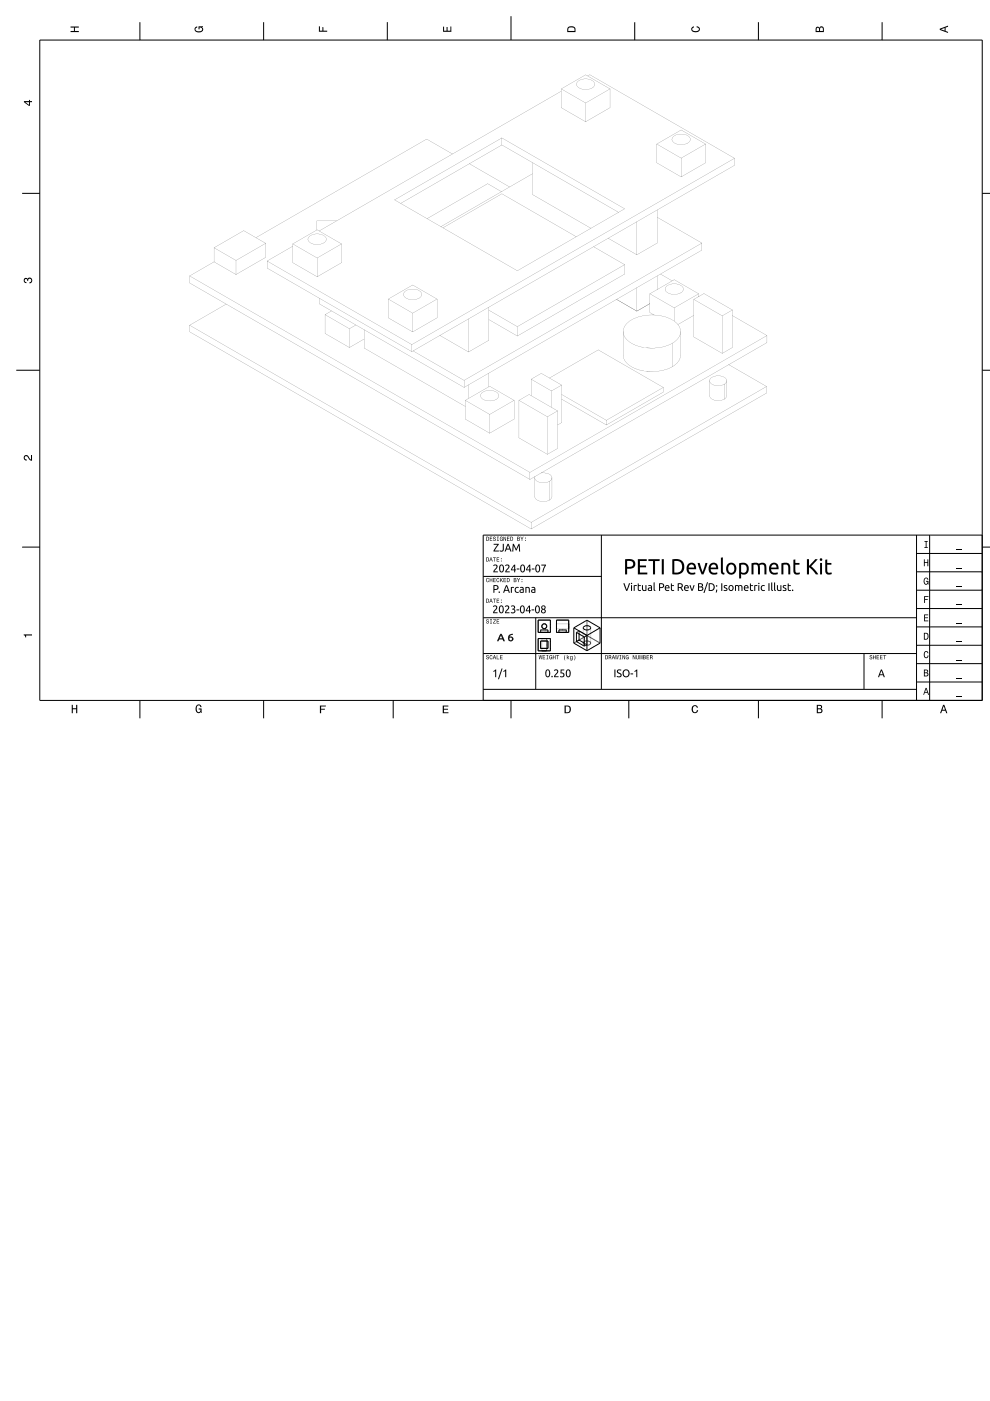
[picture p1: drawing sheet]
<svg xmlns="http://www.w3.org/2000/svg" width="210mm" height="297mm" viewBox="0 0 210 297" stroke-linecap="round" stroke-linejoin="round" font-family="sans-serif">
<g fill="none" stroke="#000" stroke-width=".21">
<path d="M8.4 8.5h199.9v140h-199.9zM29.7 4.7v3.8M55.9 4.7v3.8M82.1 4.7v3.8M108.3 3.4v5.1M134.6 4.7v3.8M160.8 4.7v3.8M187 4.7v3.8M4.7 41h3.7M208.3 41h1.7M3.4 78.5h5M208.3 78.5h1.7"/>
<path d="M4.7 116h3.7M127.5 113.4v32.8M194.3 117.3h13.9M194.3 113.4v35.1M197.1 113.4v35.1M208.2 113.4h-105.8v35.1h105.8M208.3 116h1.7M102.4 138.6h91.9M102.4 131h91.9M102.4 122.2h25.1M113.6 131v15.2M114.1 131.5h2.6v2.6h-2.6z"/>
<path d="M114.1 135.4h2.6v2.6h-2.6zM114.6 134.1v-.5h1.6v.5M114.6 135.9h1.6v1.6h-1.6zM114.9 135.4v2.6M115.9 135.4v2.6M118 131.5h2.6v2.6h-2.6zM118 133.3h2.6M118 132.3h2.6M118.5 134.1v-.5h1.6v.5M121.7 136.4l2.7 1.6M121.7 133.1l5.5 3.3M121.7 133.1v3.3"/>
<path d="M122.2 134.1l.6-.3v1.9l1.6 1-.5 .3M122.2 134.1l1.7 1v1.9M122.2 134.1v1.9l1.7 1M123.7 136.4a.91 .91 0 0 0 1.5 0M123.7 136.4a.91 .91 0 0 1 1.5 0M123.7 133.1a.91 .91 0 0 0 1.5 0M123.7 133.1a.91 .91 0 0 1 1.5 0M123.7 133.1v3.3M124.4 131.5v6.5M124.4 131.5l-2.7 1.6M124.4 131.5l2.8 1.6M125.2 133.1v3.3"/>
<path d="M127.2 136.4l-2.8 1.6M127.2 133.1l-5.5 3.3M127.2 133.1v3.3M183.2 138.6v7.6M194.3 136.8h13.9M194.3 132.9h13.9M194.3 129h13.9M194.3 125.1h13.9M194.3 121.2h13.9M29.7 148.5v3.8M55.9 148.5v3.8M83.4 148.5v3.8"/>
<path d="M102.4 146.2h91.9M108.3 148.5v3.8M133.3 148.5v3.8M160.8 148.5v3.8M187 148.5v3.8M194.3 144.6h13.9M194.3 140.7h13.9"/>
<circle cx="115.4" cy="132.8" r=".52"/>
</g>
<g fill="#000">
<path d="M15 5.6h1.7v.3h-.8v.7h.8v.2h-1.7v-.2h.7v-.7h-.7z" fill-rule="evenodd"/>
<path d="M41.4 5.8l.4-.2v.2l-.3 .3a.73 .73 0 0 0 .6 .6 .73 .73 0 0 0 .8-.5l-.2-.3-.4-.1v.4h-.2v-.6h.9l-.2 .1 .3 .4a.9 .9 0 0 1-1 .8 .9 .9 0 0 1-.8-.9z" fill-rule="evenodd"/>
<path d="M67.6 5.6h.2v.9h.6v-.7h.2v.7h.8v.2h-1.8z" fill-rule="evenodd"/>
<path d="M93.9 5.6h.3v.9h.5v-.8h.2v.8h.6v-.9h.2v1.1h-1.8z" fill-rule="evenodd"/>
<path d="M120.5 5.7l-.2 .4v.7h1.7v-.6a.96 .96 0 0 0-1.5-.5zM120.6 5.9l.5-.1 .6 .1 .1 .7h-1.3z" fill-rule="evenodd"/>
<path d="M146.7 5.8l.4-.2v.2l-.3 .3a.74 .74 0 0 0 .6 .6 .74 .74 0 0 0 .8-.5l-.1-.3-.4-.1v-.2a.63 .63 0 0 1 .7 .5 .63 .63 0 0 1-.5 .7 .79 .79 0 0 1-1 0 .79 .79 0 0 1-.2-1z" fill-rule="evenodd"/>
<path d="M173 5.8l-.1 1h1.8v-.7a.49 .49 0 0 0-.4-.5 .49 .49 0 0 0-.6 .3l-.2-.2zM173.2 6h.4l.1 .6h-.6zM173.9 5.9h.5l.1 .7h-.6z" fill-rule="evenodd"/>
<path d="M199.3 6.1v.2l1.7 .7v-.2l-.5-.2v-.7l.5-.2v-.3zM199.5 6.2l.8-.3v.6z" fill-rule="evenodd"/>
<path d="M5.1 21.4v.3l1 .7h.3v-.7h.4v-.3h-.4v-.2h-.2v.2zM5.4 21.7h.8v.5z" fill-rule="evenodd"/>
<path d="M5.1 59.1a.43 .43 0 0 1 .7 0 .6 .6 0 0 1 1.1 .2 .6 .6 0 0 1-.7 .8v-.3a.37 .37 0 0 0 .5-.3 .37 .37 0 0 0-.4-.4 .37 .37 0 0 0-.3 .5h-.2a.32 .32 0 0 0-.2-.4 .32 .32 0 0 0-.4 .2 .32 .32 0 0 0 .2 .4h.2v.2a.59 .59 0 0 1-.5-.3 .59 .59 0 0 1 0-.6z" fill-rule="evenodd"/>
<path d="M5.2 96.6l.3-.1 .4 .1 .7 .8v-.9h.2v1.2a1.7 1.7 0 0 1-1.1-1 .35 .35 0 0 0-.5 .4 .35 .35 0 0 0 .5 .3l-.1 .2a.61 .61 0 0 1-.5-.3 .61 .61 0 0 1 .1-.7z" fill-rule="evenodd"/>
<path d="M103.1 113.8v.9a.47 .47 0 0 0 .6-.3 .47 .47 0 0 0-.3-.6zM103.2 113.9a.33 .33 0 0 1 .4 .3 .33 .33 0 0 1-.4 .4zM103.8 113.8v.9h.6l-.4-.1v-.3h.3l-.3-.1v-.3l.4-.1zM104.6 113.8a.46 .46 0 0 0 .4 .6 .19 .19 0 0 1-.2 .2 .19 .19 0 0 1-.2-.2h-.1a.31 .31 0 0 0 .4 .3 .31 .31 0 0 0 .2-.4 .31 .31 0 0 0-.4-.2 .16 .16 0 0 1 .1-.2 .16 .16 0 0 1 .2 .2l.1-.2-.2-.1zM105.4 113.8l.1 .1v.7l-.1 .1h.4l-.2-.1v-.7l.2-.1zM106.1 113.9a.42 .42 0 0 0-.2 .5 .42 .42 0 0 0 .6 .2l.1 .1v-.5h-.3l.2 .1-.1 .3a.33 .33 0 0 1-.3-.4 .33 .33 0 0 1 .3-.3l.2 .2-.2-.3zM106.7 113.8v.9l.1-.8 .4 .8h.1v-.9l-.1 .7-.3-.7zM107.5 113.8v.9h.5l-.4-.1v-.3h.4l-.4-.1v-.3l.4-.1zM108.2 113.8v.9a.47 .47 0 0 0 .6-.3 .47 .47 0 0 0-.2-.6zM108.3 113.9a.33 .33 0 0 1 .4 .3 .33 .33 0 0 1-.4 .4zM109.7 113.8v.9h.3a.25 .25 0 0 0 .2-.2 .25 .25 0 0 0-.1-.3v-.4zM109.8 113.9h.3v.2l-.3 .1zM109.8 114.3h.3v.2l-.3 .1zM110.3 113.8l.4 .9v-.4l.3-.5-.3 .4zM111.3 114.5v.2h.2v-.2zM111.3 114v.2h.2v-.2z" fill-rule="evenodd"/>
<path d="M103.1 118.2v.8a.47 .47 0 0 0 .6-.2 .47 .47 0 0 0-.3-.6zM103.2 118.3a.33 .33 0 0 1 .4 .3 .33 .33 0 0 1-.4 .3zM104 118.2l-.3 .8 .2-.2h.4l.2 .2-.3-.8zM104.1 118.3l.1 .4h-.2zM104.5 118.2l.3 .1v.7h.1v-.7l.2-.1zM105.3 118.2v.8h.5l-.4-.1v-.3h.4l-.4-.1v-.2l.4-.1zM106.2 118.9v.1h.2v-.1zM106.2 118.4v.2h.2v-.2z" fill-rule="evenodd"/>
<path d="M196 114.7h.7v.2h-.3v1.1h.3v.2h-.7v-.2h.3v-1.1h-.3z" fill-rule="evenodd"/>
<path d="M202.8 116.5h1.2v.2h-1.2z" fill-rule="evenodd"/>
<path d="M5 134.5h1.8v.2h-1.3v.5h-.1z" fill-rule="evenodd"/>
<path d="M103.2 139a.46 .46 0 0 0 .4 .5 .19 .19 0 0 1-.3 .2 .19 .19 0 0 1-.1-.2h-.1a.31 .31 0 0 0 .3 .3 .31 .31 0 0 0 .3-.4 .31 .31 0 0 0-.4-.2l-.1-.1a.17 .17 0 0 1 .2-.1 .17 .17 0 0 1 .1 .2l.1-.2-.1-.1zM103.9 139a.42 .42 0 0 0-.1 .6 .42 .42 0 0 0 .5 .1l.1-.2a.28 .28 0 0 1-.3 .1 .28 .28 0 0 1-.2-.4 .28 .28 0 0 1 .4-.1l.1 .1-.2-.3zM104.8 138.9l-.3 .9 .2-.3h.3l.2 .3-.3-.9zM104.8 139l.2 .4h-.3zM105.3 138.9v.9h.6l-.5-.1v-.8zM106 138.9v.9h.6l-.5-.1v-.3h.4l-.4-.1v-.3l.5-.1z" fill-rule="evenodd"/>
<path d="M103.2 131.4a.46 .46 0 0 0 .4 .6 .19 .19 0 0 1-.3 .1 .19 .19 0 0 1-.1-.2h-.1a.31 .31 0 0 0 .3 .3 .31 .31 0 0 0 .3-.4 .31 .31 0 0 0-.4-.2l-.1-.1a.17 .17 0 0 1 .2-.1 .17 .17 0 0 1 .1 .2l.1-.1-.1-.2zM103.9 131.3l.1 .1v.7l-.1 .1h.4l-.1-.1v-.7l.1-.1zM104.6 131.3l.4 .1-.5 .8h.6l-.4-.1 .4-.8zM105.3 131.3v.9h.5l-.4-.1v-.3h.4l-.4-.1v-.3l.4-.1z" fill-rule="evenodd"/>
<path d="M103.1 126.9v.9a.47 .47 0 0 0 .6-.3 .47 .47 0 0 0-.3-.6zM103.2 127a.33 .33 0 0 1 .4 .4 .33 .33 0 0 1-.4 .3zM104 126.9l-.3 .9 .2-.3h.4l.2 .3-.3-.9zM104.1 127.1l.1 .3h-.2zM104.5 126.9l.3 .1v.8h.1v-.8l.2-.1zM105.3 126.9v.9h.5l-.4-.1v-.3h.4l-.4-.1v-.3l.4-.1zM106.2 127.6v.2h.2v-.2zM106.2 127.1v.2h.2v-.2z" fill-rule="evenodd"/>
<path d="M103.2 122.6a.42 .42 0 0 0-.2 .6 .42 .42 0 0 0 .6 .2l.1-.3a.28 .28 0 0 1-.4 .1 .28 .28 0 0 1-.1-.3 .28 .28 0 0 1 .3-.2l.2 .1-.2-.3zM103.8 122.5v.9h.1v-.4h.4v.4h.1v-.9h-.1v.4h-.4v-.4zM104.6 122.5v.9h.5l-.4-.1v-.3h.4l-.4-.1v-.2l.4-.2zM105.3 122.6a.42 .42 0 0 0-.1 .6 .42 .42 0 0 0 .6 .2l.1-.3a.28 .28 0 0 1-.4 .1 .28 .28 0 0 1-.1-.3 .28 .28 0 0 1 .3-.2l.2 .1-.2-.3zM106 122.5v.9l.2-.4 .5 .4-.4-.5 .3-.4-.5 .5v-.5zM106.8 122.5v.9h.5l-.4-.1v-.3h.4l-.4-.1v-.2l.4-.2zM107.5 122.5v.9a.47 .47 0 0 0 .5-.3 .47 .47 0 0 0-.2-.5zM107.6 122.7a.33 .33 0 0 1 .3 .3 .33 .33 0 0 1-.3 .3zM108.9 122.6v.8h.3a.25 .25 0 0 0 .3-.2 .25 .25 0 0 0-.1-.2v-.4zM109 122.7h.3l.1 .1-.4 .1zM109 123l.4 .1v.2h-.4zM109.6 122.5l.4 .9v-.3l.3-.6-.4 .5zM110.6 123.2v.2h.2v-.2zM110.6 122.7v.2h.2v-.2z" fill-rule="evenodd"/>
<path d="M114.2 138.9l.2 .9 .2-.8 .2 .8 .2-.9-.2 .7-.2-.7-.2 .7zM115.1 138.9v.9h.5l-.4-.1v-.3h.3l-.3-.1v-.3l.4-.1zM115.8 138.9l.2 .1v.7l-.2 .1h.5l-.2-.1v-.7l.2-.1zM116.5 139a.42 .42 0 0 0-.1 .5 .42 .42 0 0 0 .6 .2l.1 .1v-.5h-.3l.2 .1-.2 .3a.33 .33 0 0 1-.2-.4 .33 .33 0 0 1 .3-.3l.2 .2-.2-.3zM117.2 138.9v.9h.1v-.4h.4v.4h.1v-.9h-.1v.4h-.4v-.4zM117.9 138.9l.3 .1v.8h.1v-.8l.2-.1zM119.8 138.9a.81 .81 0 0 0 .1 1.1l-.2-.5zM120.2 138.9v.9l.2-.4 .3 .4-.2-.4 .2-.3-.4 .3zM120.9 139.2a.34 .34 0 0 0-.1 .4 .34 .34 0 0 0 .4 .2l.1-.1a.23 .23 0 0 1-.1 .2 .23 .23 0 0 1-.3-.1 .26 .26 0 0 0 .3 .2 .26 .26 0 0 0 .2-.3v-.6zM121 139.2h.1a.23 .23 0 0 1 .2 .2 .23 .23 0 0 1-.3 .2zM121.7 138.9l.2 .6-.2 .5a.73 .73 0 0 0 0-1.1z" fill-rule="evenodd"/>
<path d="M128.3 138.9v.9a.47 .47 0 0 0 .6-.3 .47 .47 0 0 0-.2-.6zM128.4 139a.33 .33 0 0 1 .4 .3 .33 .33 0 0 1-.4 .4zM129.1 138.9v.9h.1v-.4a.26 .26 0 0 1 .3 .1 .26 .26 0 0 1 0 .3l.1-.1-.1-.4a.24 .24 0 0 0 .1-.2 .24 .24 0 0 0-.3-.2zM129.2 139h.2v.3h-.2zM130 138.9l-.3 .9 .2-.3h.3l.2 .3-.3-.9zM130.1 139l.1 .4h-.3zM130.4 138.9l.2 .9 .2-.8 .2 .8 .2-.9-.2 .7-.2-.7-.2 .7zM131.3 138.9l.2 .1v.7l-.2 .1h.4l-.1-.1v-.7l.1-.1zM132 138.9v.9l.1-.7 .3 .7h.1v-.9l-.1 .7-.3-.7zM132.7 139a.42 .42 0 0 0-.1 .5 .42 .42 0 0 0 .6 .2l.1 .1v-.5h-.3l.2 .1-.1 .3a.33 .33 0 0 1-.3-.4 .33 .33 0 0 1 .3-.3l.2 .2-.2-.3zM134.2 138.9v.9l.1-.7 .3 .7h.1v-.9l-.1 .7-.3-.7zM134.9 138.9v.5a.3 .3 0 0 0 .3 .4 .3 .3 0 0 0 .3-.4v-.5h-.2v.7h-.3v-.7zM135.6 138.9v.9l.1-.8 .1 .8 .3-.8 .1 .8v-.9h-.1l-.2 .8-.2-.8zM136.3 138.9v.9h.4a.25 .25 0 0 0 .2-.2 .25 .25 0 0 0-.1-.3v-.3zM136.5 139h.2l.1 .2-.3 .1zM136.5 139.4h.3v.2l-.3 .1zM137.1 138.9v.9h.5l-.4-.1v-.3h.4l-.4-.1v-.3l.4-.1zM137.8 138.9v.9h.1v-.4a.26 .26 0 0 1 .3 .1 .26 .26 0 0 1 .1 .3l.1-.1-.2-.4a.24 .24 0 0 0 .1-.2 .24 .24 0 0 0-.2-.2zM137.9 139h.3v.3h-.3z" fill-rule="evenodd"/>
<path d="M184.5 139a.46 .46 0 0 0 .4 .5 .19 .19 0 0 1-.3 .2 .19 .19 0 0 1-.1-.2h-.1a.31 .31 0 0 0 .3 .3 .31 .31 0 0 0 .3-.4 .31 .31 0 0 0-.5-.2 .16 .16 0 0 1 .2-.2 .16 .16 0 0 1 .1 .2l.1-.2-.1-.1zM185.1 138.9v.9h.1v-.4h.4v.4h.1v-.9h-.1v.4h-.4v-.4zM185.9 138.9v.9h.5l-.4-.1v-.3h.4l-.4-.1v-.3l.4-.1zM186.6 138.9v.9h.5l-.4-.1v-.3h.4l-.4-.1v-.3l.4-.1zM187.3 138.9l.2 .1v.8h.1v-.8l.3-.1z" fill-rule="evenodd"/>
<path d="M195.9 118.6h.2v.6h.5v-.6h.2v1.5h-.2v-.7h-.5v.7h-.2z" fill-rule="evenodd"/>
<path d="M195.9 130.3h.9v.2h-.7v.4h.6v.2h-.6v.5h.7v.1h-.9z" fill-rule="evenodd"/>
<path d="M195.9 126.4h1v.2h-.8v.4h.6v.2h-.6v.6h-.2z" fill-rule="evenodd"/>
<path d="M195.9 134.2v1.4a.79 .79 0 0 0 .9-.4 .79 .79 0 0 0-.3-1zM196.1 134.3a.56 .56 0 0 1 .6 .6 .56 .56 0 0 1-.6 .6z" fill-rule="evenodd"/>
<path d="M196 138.2a.47 .47 0 0 1 .5-.1 .47 .47 0 0 1 .4 .4h-.2l-.2-.3a.59 .59 0 0 0-.5 .6 .59 .59 0 0 0 .5 .6l.2-.4h.2a.5 .5 0 0 1-.4 .6 .5 .5 0 0 1-.6-.5z" fill-rule="evenodd"/>
<path d="M196 122.7a.48 .48 0 0 1 .5-.2 .48 .48 0 0 1 .3 .4h-.2l-.1-.3a.58 .58 0 0 0-.5 .6 .58 .58 0 0 0 .5 .6l.2-.5h-.4v-.1h.6v.7l-.2-.1-.2 .2a.75 .75 0 0 1-.7-.5 .75 .75 0 0 1 .2-.8z" fill-rule="evenodd"/>
<path d="M202.8 139.9h1.2v.1h-1.2z" fill-rule="evenodd"/>
<path d="M202.8 136h1.2v.1h-1.2z" fill-rule="evenodd"/>
<path d="M202.8 132.1h1.2v.1h-1.2z" fill-rule="evenodd"/>
<path d="M202.8 128.2h1.2v.1h-1.2z" fill-rule="evenodd"/>
<path d="M202.8 124.3h1.2v.1h-1.2z" fill-rule="evenodd"/>
<path d="M202.8 120.4h1.2v.2h-1.2z" fill-rule="evenodd"/>
<path d="M15.2 149.4h.2v.8h.7v-.8h.3v1.8h-.3v-.8h-.7v.8h-.2z" fill-rule="evenodd"/>
<path d="M41.6 149.6a.6 .6 0 0 1 .7-.2 .6 .6 0 0 1 .4 .5h-.2l-.2-.3a.74 .74 0 0 0-.7 .6 .74 .74 0 0 0 .5 .8l.3-.2 .1-.4h-.4v-.2h.7v1l-.2-.3-.4 .3a.85 .85 0 0 1-.7-1.3z" fill-rule="evenodd"/>
<path d="M67.8 149.6h1.3v.2h-1v.5h.8v.2h-.8v.7h-.3z" fill-rule="evenodd"/>
<path d="M93.9 149.6h1.2v.2h-1v.5h.9v.2h-.9v.5h1v.2h-1.2z" fill-rule="evenodd"/>
<path d="M119.7 149.6v1.6h.6a.82 .82 0 0 0 .8-.8 .82 .82 0 0 0-.8-.8zM120 149.8a.64 .64 0 0 1 .8 .6 .64 .64 0 0 1-.8 .6z" fill-rule="evenodd"/>
<path d="M146.8 149.7a.68 .68 0 0 1 .7-.2 .68 .68 0 0 1 .5 .5h-.3l-.2-.3a.64 .64 0 0 0-.6 .7 .64 .64 0 0 0 .6 .6l.3-.4h.2a.76 .76 0 0 1-1 .6 .76 .76 0 0 1-.3-1.2z" fill-rule="evenodd"/>
<path d="M173.2 149.4v1.8h.6a.5 .5 0 0 0 .6-.4 .5 .5 0 0 0-.3-.5l.2-.4a.43 .43 0 0 0-.5-.5zM173.4 149.7h.4a.27 .27 0 0 1 .3 .2 .27 .27 0 0 1-.3 .3h-.4zM173.4 150.4h.4a.31 .31 0 0 1 .4 .3 .31 .31 0 0 1-.4 .3h-.4z" fill-rule="evenodd"/>
<path d="M196.3 145.8l-.6 1.5h.2l.2-.4h.5l.2 .4h.2l-.5-1.5zM196.4 146.1l.2 .6h-.5z" fill-rule="evenodd"/>
<path d="M195.9 142v1.4h.5a.41 .41 0 0 0 .4-.3 .41 .41 0 0 0-.2-.5l.2-.2-.1-.3zM196.1 142.1h.3a.22 .22 0 0 1 .2 .3 .22 .22 0 0 1-.3 .2h-.2zM196.1 142.7h.3a.25 .25 0 0 1 .3 .3 .25 .25 0 0 1-.3 .2h-.3z" fill-rule="evenodd"/>
<path d="M200 149.4l-.7 1.8h.3l.1-.5h.7l.2 .5h.3l-.7-1.8zM200.1 149.7l.3 .8h-.6z" fill-rule="evenodd"/>
<path d="M202.8 147.7h1.2v.1h-1.2z" fill-rule="evenodd"/>
<path d="M202.8 143.8h1.2v.1h-1.2z" fill-rule="evenodd"/>
</g>
<g fill="#000">
<path d="M104.7 115.3h1l-.8 1.4h.9v.2h-1.2l.9-1.4h-.8zM106.6 115.3h.2v1.1a.56 .56 0 0 1-.3 .5 .56 .56 0 0 1-.6-.1l.1-.1a.36 .36 0 0 0 .4 0 .36 .36 0 0 0 .2-.3zM107.6 115.3h.2l.7 1.6h-.3l-.1-.4h-.7l-.2 .4h-.2zM107.7 115.6l-.3 .7h.6zM108.7 115.3h.2l.5 1.1 .6-1.1h.2l.1 1.6h-.2l-.1-1.2-.5 1h-.1l-.5-1-.1 1.2h-.2z"/>
<path d="M104.7 115.3h1l-.8 1.4h.9v.2h-1.2l.9-1.4h-.8zM104.7 115.3v.2h.8l-.9 1.4h1.2v-.2h-.9l.8-1.4zM106.6 115.3h.2v1.1a.56 .56 0 0 1-.3 .5 .56 .56 0 0 1-.6-.1l.1-.2a.36 .36 0 0 0 .4 .1 .36 .36 0 0 0 .2-.3zM106.6 115.3v1.1a.36 .36 0 0 1-.2 .3 .36 .36 0 0 1-.4 0l-.1 .1a.56 .56 0 0 0 .6 .1 .56 .56 0 0 0 .3-.5v-1.1zM107.6 115.3a.94 .94 0 0 1 .6 .9l.3 .7h-.3l-.1-.4h-.7l-.2 .4h-.2zM107.6 115.3l-.6 1.6h.2l.2-.4h.7l.1 .4h.3l-.7-1.6zM107.7 115.6l-.3 .7h.6zM107.7 115.6l.3 .7h-.6zM108.7 115.3a.79 .79 0 0 1 .6 .8l.1 .3 .2-.4a.67 .67 0 0 1 .6-.7l.1 1.6h-.2l-.1-1.2-.5 1h-.1l-.5-1-.1 1.2h-.2zM108.7 115.3l-.1 1.6h.2l.1-1.2 .5 1h.1l.5-1 .1 1.2h.2l-.1-1.6h-.2l-.6 1.1-.5-1.1z"/>
<path d="M132.5 118.6a1.81 1.81 0 0 1 2.2 .6 1.1 1.1 0 0 1-1.4 1.4h-.3v1.2h-.5zM133 118.9v1.3a.92 .92 0 0 0 1.2-.7 .9 .9 0 0 0-1.2-.6zM135.2 118.6h1.9v.3h-1.4v1h1.3v.4h-1.3v1.1h1.5v.4h-2zM137.5 118.6h2.4v.3h-1v2.9h-.4v-2.9h-1zM140.3 118.6h.4v3.2h-.4zM142.5 118.6a1.77 1.77 0 0 1 2.6 1.8 1.78 1.78 0 0 1-2.6 1.3zM143 118.9v2.5a1.28 1.28 0 0 0 1.6-1.2 1.28 1.28 0 0 0-1.6-1.3zM145.9 119.6a1.03 1.03 0 0 1 1.3-.1 1.03 1.03 0 0 1 .4 1.2h-1.6a.88 .88 0 0 0 1.4 .6v.4a1.31 1.31 0 0 1-1.7-.4 1.31 1.31 0 0 1 .2-1.7zM146.3 119.8l-.3 .5h1.2a.55 .55 0 0 0-.3-.6 .55 .55 0 0 0-.6 .1zM147.9 119.4h.5l.6 1.9 .6-1.9h.4l-.9 2.4h-.3zM150.6 119.6a1.03 1.03 0 0 1 1.2-.1 1.03 1.03 0 0 1 .5 1.2h-1.6a.88 .88 0 0 0 1.3 .6l.1 .4a1.31 1.31 0 0 1-1.7-.4 1.31 1.31 0 0 1 .2-1.7zM150.9 119.8l-.2 .5h1.1a.55 .55 0 0 0-.2-.6 .55 .55 0 0 0-.7 .1zM152.9 118.2h.4v3l.3 .3v.3l-.5-.1-.2-.3zM154.3 119.6a1.22 1.22 0 0 1 1.8 .5 1.22 1.22 0 0 1-.8 1.7 1.27 1.27 0 0 1-1.3-.7 1.27 1.27 0 0 1 .3-1.5zM154.7 119.8a.86 .86 0 0 0-.3 1.1 .86 .86 0 0 0 1 .5 .86 .86 0 0 0 .3-1.1 .86 .86 0 0 0-1-.5zM157.1 119.7v1.6a.77 .77 0 0 0 1 0 .77 .77 0 0 0 .2-1 .84 .84 0 0 0-1.2-.6zM156.7 119.4a1.32 1.32 0 0 1 2 .6 1.32 1.32 0 0 1-1 1.8l-.6-.1v.9h-.4zM159.3 119.4h.2a1.5 1.5 0 0 1 1.4 .2 .96 .96 0 0 1 1.1-.2 .96 .96 0 0 1 .5 1v1.4h-.4v-1.3a.56 .56 0 0 0-.2-.8 .56 .56 0 0 0-.8 .3v1.8h-.4v-1.3a.68 .68 0 0 0-.2-.7 .68 .68 0 0 0-.7-.1v2.1h-.5zM163.4 119.6a1.03 1.03 0 0 1 1.3-.1 1.03 1.03 0 0 1 .4 1.2h-1.6a.88 .88 0 0 0 1.4 .6v.4a1.31 1.31 0 0 1-1.7-.4 1.31 1.31 0 0 1 .2-1.7zM163.8 119.8l-.3 .5h1.1a.55 .55 0 0 0-.2-.6 .55 .55 0 0 0-.6 .1zM165.7 119.4h.4a1.04 1.04 0 0 1 1.5 1v1.4h-.5v-1.3a.75 .75 0 0 0-1-.8v2.1h-.4zM168.2 118.7l.4-.1v.8h.9v.3h-.9v1.1a.53 .53 0 0 0 .3 .6 .53 .53 0 0 0 .6-.1l.1 .4a.87 .87 0 0 1-1 .1 .87 .87 0 0 1-.4-1zM171.1 118.6h.4v1.4l1-1a.87 .87 0 0 1 .9-.4l-1.4 1.5 1.5 1.7h-.5l-1.5-1.6v1.6h-.4zM173.9 119.4h.4v2.4h-.4zM173.8 118.6a.3 .3 0 0 1 .6 0 .3 .3 0 0 1-.6 0zM175 118.7l.4-.1v.8h.9v.3h-.9v1.1a.53 .53 0 0 0 .2 .6 .53 .53 0 0 0 .7-.1l.1 .4a.87 .87 0 0 1-1 .1 .87 .87 0 0 1-.4-1z"/>
<path d="M132.5 118.6a1.81 1.81 0 0 1 2.2 .6 1.1 1.1 0 0 1-1.4 1.4h-.3v1.2h-.5zM132.5 118.6v3.2h.5v-1.2a1.23 1.23 0 0 0 1.7-1.4 1.81 1.81 0 0 0-2.2-.6zM133 118.9v1.3a.92 .92 0 0 0 1.2-.7 .9 .9 0 0 0-1.2-.6zM133 118.9a.86 .86 0 0 1 1.2 .8 1.12 1.12 0 0 1-1.2 .5zM135.2 118.6h1.9v.3h-1.4v1h1.3v.4h-1.3v1.1h1.5v.4h-2zM135.2 118.6v3.2h2v-.4h-1.5v-1.1h1.3v-.4h-1.3v-1h1.4v-.3zM137.5 118.6h2.4v.4l-1-.1v2.9h-.5l.1-2.9-1 .1zM137.5 118.6v.3h1v2.9h.4v-2.9h1v-.3zM140.3 118.6h.4v3.2h-.4zM140.3 118.6v3.2h.4v-3.2zM142.5 118.6a1.78 1.78 0 0 1 2 .2 1.78 1.78 0 0 1 .5 1.9 1.94 1.94 0 0 1-2.5 1zM142.5 118.6v3.1a1.77 1.77 0 0 0 2.6-1.8 1.78 1.78 0 0 0-2.6-1.3zM143 118.9v2.5a1.28 1.28 0 0 0 1.6-1.2 1.28 1.28 0 0 0-1.6-1.3zM143 118.9a1.29 1.29 0 0 1 1.6 1.3 1.29 1.29 0 0 1-1.6 1.2zM145.9 119.6a1.04 1.04 0 0 1 1.3-.1 1.04 1.04 0 0 1 .4 1.2h-1.6a.87 .87 0 0 0 1.4 .6v.4a1.31 1.31 0 0 1-1.7-.4 1.31 1.31 0 0 1 .2-1.7zM145.9 119.6a1.3 1.3 0 0 0-.2 1.7 1.3 1.3 0 0 0 1.7 .4v-.4a.88 .88 0 0 1-1.4-.6l1.6-.1a1.02 1.02 0 0 0-.4-1.1 1.02 1.02 0 0 0-1.3 .1zM146.3 119.8l-.3 .5h1.2a.55 .55 0 0 0-.3-.5 .55 .55 0 0 0-.6 0zM146.3 119.8a.56 .56 0 0 1 .6-.1 .56 .56 0 0 1 .3 .6h-1.2zM147.9 119.4h.5l.6 1.9 .6-1.9h.4l-.9 2.4h-.3zM147.9 119.4l.9 2.4h.3l.9-2.4h-.4l-.6 1.9-.6-1.9zM150.6 119.6a1.04 1.04 0 0 1 1.2-.1 1.04 1.04 0 0 1 .5 1.2h-1.6a.87 .87 0 0 0 1.3 .6l.1 .4a1.31 1.31 0 0 1-1.7-.4 1.31 1.31 0 0 1 .2-1.7zM150.6 119.6a1.3 1.3 0 0 0-.2 1.7 1.3 1.3 0 0 0 1.7 .4l-.1-.4a.88 .88 0 0 1-1.3-.6l1.6-.1a1.02 1.02 0 0 0-.5-1.1 1.02 1.02 0 0 0-1.2 .1zM150.9 119.8l-.2 .5h1.1a.55 .55 0 0 0-.2-.5 .55 .55 0 0 0-.7 0zM150.9 119.8a.56 .56 0 0 1 .7-.1 .56 .56 0 0 1 .2 .6h-1.1zM152.9 118.2h.4v3l.3 .3v.3a.61 .61 0 0 1-.7-.7zM152.9 118.2v3.2l.2 .3 .5 .1v-.3l-.3-.3v-3zM154.3 119.6a1.23 1.23 0 0 1 1.8 .5 1.23 1.23 0 0 1-.8 1.7 1.27 1.27 0 0 1-1.3-.7 1.27 1.27 0 0 1 .3-1.5zM154.3 119.7a1.21 1.21 0 0 0-.2 1.6 1.21 1.21 0 0 0 1.7 .2 1.21 1.21 0 0 0 .1-1.7 1.21 1.21 0 0 0-1.6-.1zM154.7 119.8a.86 .86 0 0 0-.3 1.1 .86 .86 0 0 0 1 .5 .86 .86 0 0 0 .3-1.1 .86 .86 0 0 0-1-.5zM154.7 119.8a.87 .87 0 0 1 1.1 .6 .87 .87 0 0 1-.6 1 .9 .9 0 0 1-.9-.6 .9 .9 0 0 1 .4-1zM157.1 119.7v1.6a.76 .76 0 0 0 1 0 .76 .76 0 0 0 .2-1 .83 .83 0 0 0-1.2-.6zM157.1 119.7a.88 .88 0 0 1 1.2 .7 .88 .88 0 0 1-.8 1l-.4-.1zM156.7 119.4a1.33 1.33 0 0 1 2 .6 1.33 1.33 0 0 1-1 1.8l-.6-.1v.9h-.4zM156.7 119.4v3.2h.4v-.9a1.23 1.23 0 0 0 1.6-.7 1.23 1.23 0 0 0-.6-1.6zM159.3 119.4h.2a1.5 1.5 0 0 1 1.4 .2 .97 .97 0 0 1 1.1-.2 .97 .97 0 0 1 .5 1v1.4h-.4v-1.3a.62 .62 0 0 0-.3-.7 .62 .62 0 0 0-.7 .1v1.9h-.4v-1.3a.68 .68 0 0 0-.2-.7 .68 .68 0 0 0-.7-.1v2.1h-.5zM159.3 119.4v2.4h.5v-2.1a.7 .7 0 0 1 .9 .8v1.3h.4v-1.4a.53 .53 0 0 1 .4-.8 .53 .53 0 0 1 .6 .7v1.5h.4v-1.4a.96 .96 0 0 0-.5-1 .96 .96 0 0 0-1.1 .2 1.6 1.6 0 0 0-1.6-.2zM163.4 119.6a1.04 1.04 0 0 1 1.2-.1 1.04 1.04 0 0 1 .5 1.2h-1.6a.87 .87 0 0 0 1.4 .6v.4a1.31 1.31 0 0 1-1.7-.4 1.31 1.31 0 0 1 .2-1.7zM163.4 119.6a1.3 1.3 0 0 0-.2 1.7 1.3 1.3 0 0 0 1.7 .4v-.4a.88 .88 0 0 1-1.4-.6l1.6-.1a1.02 1.02 0 0 0-.5-1.1 1.02 1.02 0 0 0-1.2 .1zM163.8 119.8l-.3 .5h1.1a.55 .55 0 0 0-.2-.5 .55 .55 0 0 0-.6 0zM163.8 119.8a.56 .56 0 0 1 .6-.1 .56 .56 0 0 1 .2 .6h-1.1zM165.7 119.4h.4a1.04 1.04 0 0 1 1.5 1v1.4h-.5v-1.3a.74 .74 0 0 0-1-.8v2.1h-.4zM165.7 119.4v2.4h.4v-2.1a.76 .76 0 0 1 1 .8v1.3h.5v-1.4a1.1 1.1 0 0 0-.6-1 1.1 1.1 0 0 0-1.2 0zM168.2 118.7l.4-.1v.8h.9v.3h-.9v1.1a.53 .53 0 0 0 .3 .6 .53 .53 0 0 0 .6-.1l.1 .4a.87 .87 0 0 1-1 .1 .87 .87 0 0 1-.4-1zM168.2 118.7v2.1a.87 .87 0 0 0 .4 1 .87 .87 0 0 0 1-.1l-.1-.3a.52 .52 0 0 1-.7 0 .52 .52 0 0 1-.2-.6v-1.1h.9v-.3h-.9v-.8zM171.1 118.6h.4v1.4l1.4-1.4h.5l-1.4 1.5 1.5 1.7h-.5l-1.5-1.6v1.6h-.4zM171.1 118.6v3.2h.4v-1.6l.8 .7 .7 .9h.5l-1.5-1.7 1.4-1.5h-.5l-1.4 1.4v-1.4zM173.9 119.4h.4v2.4h-.4zM173.9 119.4v2.4h.4v-2.4zM173.8 118.6a.3 .3 0 0 1 .6 0 .3 .3 0 0 1-.6 0zM173.8 118.6a.28 .28 0 0 0 .5 0 .28 .28 0 0 0-.5 0zM175 118.7l.4-.1v.8h.9v.3h-.9v1.1a.53 .53 0 0 0 .2 .6 .53 .53 0 0 0 .7-.1l.1 .4a.87 .87 0 0 1-1 .1 .87 .87 0 0 1-.4-1zM175 118.7v2.1a.87 .87 0 0 0 .4 1 .87 .87 0 0 0 1-.1l-.2-.3a.52 .52 0 0 1-.6 0 .52 .52 0 0 1-.2-.6v-1.1h.9v-.3h-.9v-.8z"/>
<path d="M104.6 124.1h.1a.61 .61 0 0 1 .8 .1 .61 .61 0 0 1 0 .8l-.7 .1v.6h-.2zM104.8 124.2v.7h.2a.38 .38 0 0 0 .5-.5 .38 .38 0 0 0-.7-.2zM105.7 125.6a.15 .15 0 0 1 .3 0 .15 .15 0 0 1-.3 0zM107.3 124.1h.2l.6 1.6h-.2l-.2-.4h-.7l-.1 .4h-.2zM107.4 124.3l-.3 .8h.6zM108.3 124.5h.7l-.1 .2h-.4v1h-.2zM109.3 124.6l.5-.2 .2 .1-.1 .2a.44 .44 0 0 0-.6 .4 .44 .44 0 0 0 .7 .4v.1a.64 .64 0 0 1-.8-.2 .64 .64 0 0 1 .1-.8zM110.4 125.2a.27 .27 0 0 0 .1 .3 .27 .27 0 0 0 .3 0v-.4zM110.3 124.5l.2-.1a.43 .43 0 0 1 .5 .5v.8a.48 .48 0 0 1-.6 0 .48 .48 0 0 1 0-.7l.1-.1a.22 .22 0 0 0 .3 .1 .22 .22 0 0 0 .1-.3 .22 .22 0 0 0-.3-.1l-.3 .1zM111.4 124.5h.2a.51 .51 0 0 1 .5 0 .51 .51 0 0 1 .2 .5v.7h-.2v-.7a.38 .38 0 0 0-.5-.3v1h-.2zM112.9 125.2a.27 .27 0 0 0 0 .3 .27 .27 0 0 0 .4 0v-.4zM112.7 124.5l.3-.1a.43 .43 0 0 1 .5 .5v.8a.48 .48 0 0 1-.7 0 .48 .48 0 0 1 0-.7l.2-.1a.22 .22 0 0 0 .3 .1 .22 .22 0 0 0 0-.3 .22 .22 0 0 0-.3-.1l-.3 .1z"/>
<path d="M104.6 124.1h.1a.61 .61 0 0 1 .8 .1 .61 .61 0 0 1 0 .8l-.7 .1v.6h-.2zM104.6 124.1v1.6h.2v-.6a.59 .59 0 0 0 .9-.5 .59 .59 0 0 0-.9-.5zM104.8 124.2v.7h.2a.38 .38 0 0 0 .5-.5 .38 .38 0 0 0-.7-.1zM104.8 124.2a.4 .4 0 0 1 .6 .1 .4 .4 0 0 1 0 .5 .4 .4 0 0 1-.6 .1zM105.7 125.6a.16 .16 0 0 1 .3 0 .16 .16 0 0 1-.3 0zM105.7 125.5a.15 .15 0 0 0 .3 0 .15 .15 0 0 0-.3 0zM107.3 124.1a.94 .94 0 0 1 .6 .9l.2 .7h-.2l-.2-.4h-.7l-.1 .4h-.2zM107.3 124.1l-.6 1.6h.2l.1-.4h.7l.2 .4h.2l-.6-1.6zM107.4 124.3l-.3 .8h.6zM107.4 124.3l.3 .8h-.6zM108.3 124.5h.7l-.1 .2h-.4v1h-.2zM108.3 124.5v1.2h.2v-1h.4l.1-.2zM109.3 124.6l.5-.2 .2 .1-.1 .2a.44 .44 0 0 0-.6 .4 .44 .44 0 0 0 .7 .4 .42 .42 0 0 1-.5 .3 .42 .42 0 0 1-.3-.5zM109.3 124.6a.64 .64 0 0 0-.1 .8 .64 .64 0 0 0 .8 .2v-.1a.45 .45 0 0 1-.7-.4 .45 .45 0 0 1 .6-.4l.1-.2-.2-.1zM110.4 125.2a.27 .27 0 0 0 .1 .3 .27 .27 0 0 0 .3 0v-.4zM110.4 125.2l.4-.1v.4a.24 .24 0 0 1-.4 0 .24 .24 0 0 1 0-.3zM110.3 124.5l.2-.1a.43 .43 0 0 1 .6 .5l-.1 .8a.48 .48 0 0 1-.6 0 .48 .48 0 0 1 0-.7h.4v-.2l-.1-.2-.4 .1zM110.3 124.5v.2a.31 .31 0 0 1 .4-.1 .31 .31 0 0 1 .1 .4 .44 .44 0 0 0-.7 .4 .44 .44 0 0 0 .8 .3h.1v-.8a.49 .49 0 0 0-.2-.4 .49 .49 0 0 0-.5 0zM111.4 124.5h.2a.52 .52 0 0 1 .5 0 .52 .52 0 0 1 .2 .5v.7h-.2v-.7a.37 .37 0 0 0-.5-.3v1h-.2zM111.4 124.5v1.2h.2v-1.1a.38 .38 0 0 1 .5 .4v.7h.2v-.7a.58 .58 0 0 0-.3-.6 .58 .58 0 0 0-.6 .1zM112.9 125.2a.27 .27 0 0 0 0 .3 .27 .27 0 0 0 .4 0v-.4zM112.9 125.2l.4-.1-.1 .4a.24 .24 0 0 1-.3 0 .24 .24 0 0 1 0-.3zM112.7 124.5l.3-.1a.43 .43 0 0 1 .5 .5v.8a.48 .48 0 0 1-.7 0 .48 .48 0 0 1 0-.7h.5v-.2l-.2-.2-.4 .1zM112.7 124.5v.2a.31 .31 0 0 1 .4-.1 .31 .31 0 0 1 .2 .4 .44 .44 0 0 0-.7 .4 .44 .44 0 0 0 .7 .3h.2v-.8a.49 .49 0 0 0-.3-.4 .49 .49 0 0 0-.5 0z"/>
<path d="M104.5 128.5a.53 .53 0 0 1 .9 0 .53 .53 0 0 1-.3 .8l-.3 .5h.7v.2h-1l.2-.4a.76 .76 0 0 0 .4-1l-.5 .1zM106 128.5a.58 .58 0 0 1 .7 0 .58 .58 0 0 1 .1 .7 .55 .55 0 0 1-.2 .7 .55 .55 0 0 1-.7-.1l-.1-.9zM106.1 128.6l-.1 .7a.35 .35 0 0 0 .3 .6 .35 .35 0 0 0 .3-.6v-.2a.35 .35 0 0 0-.1-.4 .35 .35 0 0 0-.4-.1zM107.1 128.5a.53 .53 0 0 1 .8 0 .53 .53 0 0 1-.2 .8l-.4 .5h.7v.2h-.9l.1-.4a.76 .76 0 0 0 .4-1l-.5 .1zM108.3 128.5a.46 .46 0 0 1 .7-.1 .46 .46 0 0 1 0 .7 .54 .54 0 0 1 .1 .8 .54 .54 0 0 1-.8 .1v-.2a.37 .37 0 0 0 .6 0 .37 .37 0 0 0 0-.5l-.3-.1v-.1a.3 .3 0 0 0 .4-.2 .3 .3 0 0 0-.2-.4 .3 .3 0 0 0-.4 .1zM109.5 129.2h.6v.2h-.6zM110.5 128.5a.58 .58 0 0 1 .6 0 .58 .58 0 0 1 .2 .7 .55 .55 0 0 1-.2 .7 .55 .55 0 0 1-.7-.1l-.2-.9zM110.6 128.6l-.1 .7a.35 .35 0 0 0 .3 .6 .35 .35 0 0 0 .2-.6v-.2a.35 .35 0 0 0 0-.4 .35 .35 0 0 0-.4-.1zM112.2 128.4h.2v1h.2v.2h-.2v.4h-.2v-.4h-.7zM112.2 128.6l-.5 .8h.5zM112.7 129.2h.6v.2h-.6zM113.7 128.5a.58 .58 0 0 1 .6 0 .58 .58 0 0 1 .2 .7 .55 .55 0 0 1-.2 .7 .55 .55 0 0 1-.7-.1l-.2-.9zM113.8 128.6l-.1 .7a.35 .35 0 0 0 .3 .6 .35 .35 0 0 0 .2-.6v-.2a.35 .35 0 0 0 0-.4 .35 .35 0 0 0-.4-.1zM114.9 128.5a.46 .46 0 0 1 .7 0 .46 .46 0 0 1-.1 .7 .48 .48 0 0 1 .1 .7 .48 .48 0 0 1-.7 0 .48 .48 0 0 1 .1-.7l-.3-.4zM114.9 129.6a.3 .3 0 0 0 .6 0 .3 .3 0 0 0-.6 0zM115 128.8a.26 .26 0 0 0 .5 0 .26 .26 0 0 0-.5 0z"/>
<path d="M104.5 128.5a.53 .53 0 0 1 .9 0 .53 .53 0 0 1-.3 .8l-.3 .5h.7v.2h-1l.2-.4a.76 .76 0 0 0 .4-1l-.5 .1zM104.5 128.5l.1 .2a.35 .35 0 0 1 .6 0 .35 .35 0 0 1-.2 .5l-.5 .8h1v-.2h-.7l.2-.3a.57 .57 0 0 0 .4-.6 .57 .57 0 0 0-.6-.5zM106 128.4a.58 .58 0 0 1 .7 .1 .58 .58 0 0 1 .1 .7 .56 .56 0 0 1-.2 .7 .56 .56 0 0 1-.7-.1l-.1-.9zM106 128.5a1.01 1.01 0 0 0 .3 1.5 .95 .95 0 0 0 .5-.8 .95 .95 0 0 0-.5-.8zM106.1 128.6l-.1 .7a.34 .34 0 0 0 .3 .6 .34 .34 0 0 0 .3-.6v-.2a.35 .35 0 0 0-.1-.4 .35 .35 0 0 0-.4-.1zM106.1 128.6a.53 .53 0 0 1 .5 .3 .53 .53 0 0 1 0 .6 .33 .33 0 0 1-.4 .3 .33 .33 0 0 1-.2-.5zM107.1 128.5a.53 .53 0 0 1 .8 0 .53 .53 0 0 1-.2 .8l-.4 .5h.7v.2h-.9l.1-.4a.76 .76 0 0 0 .4-1l-.5 .1zM107 128.5l.1 .2a.35 .35 0 0 1 .6 0 .35 .35 0 0 1-.2 .5l-.4 .8h.9v-.2h-.7l.2-.3a.57 .57 0 0 0 .4-.6 .57 .57 0 0 0-.6-.5zM108.3 128.5a.46 .46 0 0 1 .7 0 .46 .46 0 0 1 0 .6 .54 .54 0 0 1 .1 .8 .54 .54 0 0 1-.8 .1v-.2a.37 .37 0 0 0 .6 0 .37 .37 0 0 0 0-.5l-.3-.1v-.1a.3 .3 0 0 0 .4-.2 .3 .3 0 0 0-.2-.4 .3 .3 0 0 0-.4 .1zM108.3 128.5l.1 .1a.3 .3 0 0 1 .4-.1 .3 .3 0 0 1 .2 .4 .3 .3 0 0 1-.4 .2v.1a.35 .35 0 0 1 .5 .4 .35 .35 0 0 1-.6 .2h-.2v.2a.53 .53 0 0 0 .8-.1 .53 .53 0 0 0-.1-.8 .46 .46 0 0 0 0-.7 .46 .46 0 0 0-.7 .1zM109.5 129.2h.6v.2h-.6zM109.5 129.2v.2h.6v-.2zM110.5 128.4a.58 .58 0 0 1 .6 .1 .58 .58 0 0 1 .2 .7 .56 .56 0 0 1-.2 .7 .56 .56 0 0 1-.7-.1l-.2-.9zM110.5 128.5a1.01 1.01 0 0 0 .3 1.5 .95 .95 0 0 0 .5-.8 .95 .95 0 0 0-.5-.8zM110.6 128.6l-.1 .7a.34 .34 0 0 0 .3 .6 .34 .34 0 0 0 .2-.6v-.2a.35 .35 0 0 0 0-.4 .35 .35 0 0 0-.4-.1zM110.6 128.6a.53 .53 0 0 1 .5 .3 .53 .53 0 0 1-.1 .6 .33 .33 0 0 1-.4 .3 .33 .33 0 0 1-.1-.5zM112.2 128.4h.2v1h.2v.2h-.2v.4h-.2v-.4h-.7zM112.2 128.4l-.7 1.2h.7v.4h.2v-.4h.2v-.2h-.2v-1zM112.2 128.6l-.5 .8h.5zM112.2 128.6v.8h-.5zM112.7 129.2h.6v.2h-.6zM112.7 129.2v.2h.6v-.2zM113.7 128.4a.58 .58 0 0 1 .6 .1 .58 .58 0 0 1 .2 .7 .56 .56 0 0 1-.2 .7 .56 .56 0 0 1-.7-.1l-.2-.9zM113.7 128.5a1.01 1.01 0 0 0 .3 1.5 .95 .95 0 0 0 .5-.8 .95 .95 0 0 0-.5-.8zM113.8 128.6l-.1 .7a.34 .34 0 0 0 .3 .6 .34 .34 0 0 0 .2-.6v-.2a.35 .35 0 0 0 0-.4 .35 .35 0 0 0-.4-.1zM113.8 128.6a.53 .53 0 0 1 .5 .3 .53 .53 0 0 1-.1 .6 .33 .33 0 0 1-.4 .3 .33 .33 0 0 1-.1-.5zM114.9 128.5a.46 .46 0 0 1 .7 0 .46 .46 0 0 1-.1 .7 .46 .46 0 0 1 .2 .5 .46 .46 0 0 1-.5 .3 .46 .46 0 0 1-.5-.3 .46 .46 0 0 1 .3-.5l-.3-.4zM114.9 128.5a.44 .44 0 0 0 .1 .7 .5 .5 0 0 0 0 .9 .5 .5 0 0 0 .7-.5l-.2-.4a.46 .46 0 0 0 .1-.7 .46 .46 0 0 0-.7 0zM114.9 129.6a.3 .3 0 0 0 .6 0 .3 .3 0 0 0-.6 0zM114.9 129.6a.3 .3 0 0 1 .6 0 .3 .3 0 0 1-.6 0zM115 128.8a.26 .26 0 0 0 .5 0 .26 .26 0 0 0-.5 0zM114.9 128.8a.3 .3 0 0 1 .6 0 .3 .3 0 0 1-.6 0z"/>
<path d="M104.6 119.8a.53 .53 0 0 1 .8 .1 .53 .53 0 0 1-.2 .8l-.4 .5h.7v.1h-.9l.1-.4a.76 .76 0 0 0 .5-1l-.5 .1zM106.1 119.8a.58 .58 0 0 1 .6 .1 .58 .58 0 0 1 .2 .6 .55 .55 0 0 1-.2 .7 .55 .55 0 0 1-.7 0l-.2-.9zM106.2 119.9l-.2 .8a.35 .35 0 0 0 .3 .5 .35 .35 0 0 0 .3-.5v-.3a.35 .35 0 0 0 0-.4 .35 .35 0 0 0-.4-.1zM107.1 119.8a.53 .53 0 0 1 .9 .1 .53 .53 0 0 1-.3 .8l-.3 .5h.7v.1h-1l.2-.4a.76 .76 0 0 0 .4-1l-.5 .1zM109 119.7h.2v1h.2v.2h-.2v.4h-.2v-.4h-.7zM109 120l-.5 .7h.5zM109.6 120.5h.5v.2h-.5zM110.5 119.8a.58 .58 0 0 1 .7 .1 .58 .58 0 0 1 .1 .6 .55 .55 0 0 1-.2 .7 .55 .55 0 0 1-.7 0l-.1-.9zM110.7 119.9l-.2 .8a.35 .35 0 0 0 .3 .5 .35 .35 0 0 0 .3-.5v-.3a.35 .35 0 0 0-.1-.4 .35 .35 0 0 0-.3-.1zM112.2 119.7h.2v1h.2v.2h-.2v.4h-.2v-.4h-.7zM112.2 120l-.5 .7h.5zM112.8 120.5h.5v.2h-.5zM113.7 119.8a.58 .58 0 0 1 .7 .1 .58 .58 0 0 1 .1 .6 .55 .55 0 0 1-.2 .7 .55 .55 0 0 1-.7 0l-.1-.9zM113.9 119.9l-.2 .8a.35 .35 0 0 0 .3 .5 .35 .35 0 0 0 .3-.5v-.3a.35 .35 0 0 0-.1-.4 .35 .35 0 0 0-.3-.1zM114.8 119.7h1l-.6 1.6h-.2l.1-.4 .4-1h-.7z"/>
<path d="M104.6 119.8a.53 .53 0 0 1 .8 .1 .53 .53 0 0 1-.2 .8l-.4 .5 .7-.1v.2h-.9l.1-.4a.76 .76 0 0 0 .5-1l-.5 .1zM104.6 119.9l.1 .1a.35 .35 0 0 1 .6 0 .35 .35 0 0 1-.3 .5l-.4 .8h.9v-.1h-.7l.2-.4a.57 .57 0 0 0 .5-.6 .57 .57 0 0 0-.6-.5zM106.1 119.8a.58 .58 0 0 1 .6 .1 .58 .58 0 0 1 .2 .6 .56 .56 0 0 1-.2 .7 .56 .56 0 0 1-.7 0l-.2-.9zM106.1 119.8a1.01 1.01 0 0 0 .2 1.6 .95 .95 0 0 0 .6-.9 .95 .95 0 0 0-.6-.8zM106.2 119.9l-.2 .8a.34 .34 0 0 0 .3 .5 .34 .34 0 0 0 .3-.5v-.3a.35 .35 0 0 0 0-.4 .35 .35 0 0 0-.4-.1zM106.2 119.9a.53 .53 0 0 1 .5 .3 .53 .53 0 0 1-.1 .6 .33 .33 0 0 1-.4 .4 .33 .33 0 0 1-.2-.5zM107.1 119.8a.53 .53 0 0 1 .9 .1 .53 .53 0 0 1-.3 .8l-.3 .5 .7-.1v.2h-1l.2-.4a.76 .76 0 0 0 .4-1l-.5 .1zM107.1 119.9l.1 .1a.35 .35 0 0 1 .6 0 .35 .35 0 0 1-.2 .5l-.5 .8h1v-.1h-.7l.2-.4a.57 .57 0 0 0 .4-.6 .57 .57 0 0 0-.6-.5zM109 119.7h.2v1h.2v.2h-.2v.4h-.2v-.4h-.7zM109 119.7l-.7 1.2h.7v.4h.2v-.4h.2v-.2h-.2v-1zM109 120l-.5 .7h.5zM109 120v.7h-.5zM109.6 120.5h.5v.2h-.5zM109.6 120.5v.2h.5v-.2zM110.5 119.8a.58 .58 0 0 1 .7 .1 .58 .58 0 0 1 .1 .6 .56 .56 0 0 1-.2 .7 .56 .56 0 0 1-.7 0l-.1-.9zM110.5 119.8a1.01 1.01 0 0 0 .3 1.6 .95 .95 0 0 0 .5-.9 .95 .95 0 0 0-.5-.8zM110.7 119.9l-.2 .8a.34 .34 0 0 0 .3 .5 .34 .34 0 0 0 .3-.5v-.3a.35 .35 0 0 0-.1-.4 .35 .35 0 0 0-.3-.1zM110.7 119.9a.53 .53 0 0 1 .5 .3 .53 .53 0 0 1-.1 .6 .33 .33 0 0 1-.4 .4 .33 .33 0 0 1-.2-.5zM112.2 119.7h.2v1h.2v.2h-.2v.4h-.2v-.4h-.7zM112.2 119.7l-.7 1.2h.7v.4h.2v-.4h.2v-.2h-.2v-1zM112.2 120l-.5 .7h.5zM112.2 120v.7h-.5zM112.8 120.5h.5v.2h-.5zM112.8 120.5v.2h.5v-.2zM113.7 119.8a.58 .58 0 0 1 .7 .1 .58 .58 0 0 1 .1 .6 .56 .56 0 0 1-.2 .7 .56 .56 0 0 1-.7 0l-.1-.9zM113.7 119.8a1.01 1.01 0 0 0 .3 1.6 .95 .95 0 0 0 .5-.9 .95 .95 0 0 0-.5-.8zM113.9 119.9l-.2 .8a.34 .34 0 0 0 .3 .5 .34 .34 0 0 0 .3-.5v-.3a.35 .35 0 0 0-.1-.4 .35 .35 0 0 0-.3-.1zM113.9 119.9a.53 .53 0 0 1 .5 .3 .53 .53 0 0 1-.1 .6 .33 .33 0 0 1-.4 .4 .33 .33 0 0 1-.2-.5zM114.8 119.7h1l-.6 1.6h-.2l.1-.4 .4-1h-.7zM114.8 119.7v.2h.7l-.4 1-.1 .4h.2l.6-1.6z"/>
<path d="M106.1 134.4a.92 .92 0 0 1 .7 .9l.2 .6h-.3l-.1-.4h-.8l-.1 .4h-.3zM106.1 134.4l-.7 1.5h.3l.1-.4h.8l.1 .4h.3l-.7-1.5zM106.2 134.7l-.3 .7h.6zM106.2 134.6l.4 .8h-.7zM108 134.6l.7-.2v.2a.61 .61 0 0 0-.7 .5 .56 .56 0 0 1 .8 .2 .56 .56 0 0 1-.3 .7 .56 .56 0 0 1-.7-.3l-.1-.6zM108 134.7a.65 .65 0 0 0-.2 .8 .65 .65 0 0 0 .8 .3 .49 .49 0 0 0 .1-.7 .49 .49 0 0 0-.8 0h.1a.62 .62 0 0 1 .7-.5v-.2zM107.9 135.5a.3 .3 0 0 0 .6 0 .3 .3 0 0 0-.6 0zM107.9 135.5a.35 .35 0 0 1 .7 0 .35 .35 0 0 1-.7 0z"/>
<path d="M106.1 134.4h.2l.7 1.5h-.3l-.1-.4h-.8l-.1 .4h-.3zM106.2 134.7l-.3 .7h.6zM108 134.6l.5-.2h.2v.2a.64 .64 0 0 0-.7 .5 .54 .54 0 0 1 .8 .2 .54 .54 0 0 1-.4 .7 .54 .54 0 0 1-.7-.5l.1-.6zM108 135.5a.31 .31 0 0 0 .6 0 .31 .31 0 0 0-.6 0z"/>
<path d="M132.2 123.7h.2l.5 1.3 .5-1.3h.2l-.6 1.6h-.2zM133.8 124.1h.2v1.2h-.2zM133.8 123.7a.14 .14 0 0 1 .2 0 .14 .14 0 0 1-.2 0zM134.4 124.1h.6v.2h-.4v1h-.2zM135.2 123.7h.2v.4h.5v.2h-.5v.5l.1 .3h.4a.3 .3 0 0 1-.3 .2 .3 .3 0 0 1-.3-.1zM136.1 124.1h.2v.6a.36 .36 0 0 0 .5 .4v-1h.3v1.1l-.2 .1a.52 .52 0 0 1-.6 0 .52 .52 0 0 1-.2-.5zM137.6 124.8a.27 .27 0 0 0 .1 .3 .27 .27 0 0 0 .3 0v-.4zM137.5 124.1l.2-.1a.43 .43 0 0 1 .5 .5v.8a.48 .48 0 0 1-.6 0 .48 .48 0 0 1 0-.7h.1a.22 .22 0 0 0 .3 0 .22 .22 0 0 0 .1-.3 .22 .22 0 0 0-.3-.1l-.3 .1zM138.6 123.5h.2v1.5l.1 .3-.3-.2zM139.7 123.7h.1a.61 .61 0 0 1 .8 .1 .61 .61 0 0 1 0 .8l-.7 .1v.6h-.2zM139.9 123.9v.6h.2a.38 .38 0 0 0 .5-.5 .38 .38 0 0 0-.7-.1zM141.1 124.2a.52 .52 0 0 1 .6-.1 .52 .52 0 0 1 .3 .6h-.8a.46 .46 0 0 0 .7 .4v.1a.66 .66 0 0 1-.9-.1 .66 .66 0 0 1 .1-.9zM141.3 124.3l-.1 .3h.5l-.1-.4zM142.2 123.7h.3v.4h.4v.2h-.4v.5v.3h.4a.3 .3 0 0 1-.2 .2 .3 .3 0 0 1-.4-.1zM143.7 123.7h.1a.57 .57 0 0 1 .8 .1 .57 .57 0 0 1-.1 .8l.4 .7h-.3l-.4-.7-.3 .1v.6h-.2zM143.9 123.9v.6h.2a.37 .37 0 0 0 .4-.5 .37 .37 0 0 0-.6-.1zM145.2 124.2a.52 .52 0 0 1 .6-.1 .52 .52 0 0 1 .2 .6h-.8a.46 .46 0 0 0 .7 .4l.1 .1a.66 .66 0 0 1-.9-.1 .66 .66 0 0 1 .1-.9zM145.4 124.3l-.2 .3h.6l-.1-.4zM146.2 124.1h.2l.3 .9 .3-.9h.3l-.5 1.2h-.2zM148 123.7a.9 .9 0 0 1 1.1 .4l-.3 .3a.54 .54 0 0 1 .2 .8 .54 .54 0 0 1-.8 .1h-.2zM148.2 124.5v.6a.35 .35 0 0 0 .6 0 .35 .35 0 0 0-.2-.6zM148.2 123.8v.5h.2a.31 .31 0 0 0 .4-.3 .31 .31 0 0 0-.5-.2zM149.9 123.5h.2l-.7 2.2h-.3zM150.3 123.7a.88 .88 0 0 1 1.2 .8 .88 .88 0 0 1-1.2 .8zM150.5 123.9v1.2a.65 .65 0 0 0 .8-.6 .65 .65 0 0 0-.8-.6zM151.8 125h.3l-.2 .7-.2-.1zM151.8 124.2a.15 .15 0 0 1 .3 0 .15 .15 0 0 1-.3 0zM152.9 123.7h.2v1.6h-.2zM153.6 124.1h.5v.2a.26 .26 0 0 0-.3-.1 .26 .26 0 0 0-.1 .4 .26 .26 0 0 0 .3 0 .36 .36 0 0 1 .2 .5 .36 .36 0 0 1-.4 .2l-.4-.1 .1-.1a.26 .26 0 0 0 .3 .1 .26 .26 0 0 0 .2-.3l-.4-.2a.33 .33 0 0 1 0-.6zM154.6 124.2a.58 .58 0 0 1 .8 .1 .58 .58 0 0 1-.1 .8 .58 .58 0 0 1-.8-.2zM154.8 124.4a.39 .39 0 0 0-.1 .6 .39 .39 0 0 0 .6-.1l-.1-.5-.2-.2zM155.8 124.1h.8a.58 .58 0 0 1 .8 .5v.7h-.2v-.7a.27 .27 0 0 0-.2-.4 .27 .27 0 0 0-.3 .4v.7h-.2v-.7a.34 .34 0 0 0-.1-.3 .34 .34 0 0 0-.4 0v1h-.2zM157.9 124.2a.52 .52 0 0 1 .6-.1 .52 .52 0 0 1 .2 .6h-.8a.46 .46 0 0 0 .7 .4v.1a.66 .66 0 0 1-.8-.1 .66 .66 0 0 1 .1-.9zM158.1 124.3l-.2 .3h.6l-.2-.4zM159 123.7h.2v.4h.5v.2h-.5v.5l.1 .3h.4a.3 .3 0 0 1-.3 .2 .3 .3 0 0 1-.3-.1zM159.9 124.1h.7l-.1 .2h-.4v1h-.2zM160.8 124.1h.2v1.2h-.2zM160.8 123.7a.14 .14 0 0 1 .2 0 .14 .14 0 0 1-.2 0zM161.4 124.2l.5-.2 .3 .1-.1 .2a.44 .44 0 0 0-.6 .4 .44 .44 0 0 0 .6 .4l.1 .2a.64 .64 0 0 1-.8-.2 .64 .64 0 0 1 0-.9zM162.9 123.7h.2v1.6h-.2zM163.5 123.5h.2v1.5l.2 .3-.4-.2zM164.1 123.5h.2v1.5l.2 .3-.4-.2zM164.7 124.1h.2v.6a.36 .36 0 0 0 .5 .4l.1-1h.2v1.1l-.2 .1a.52 .52 0 0 1-.6 0 .52 .52 0 0 1-.2-.5zM166.1 124.1h.5v.2a.26 .26 0 0 0-.3-.1 .26 .26 0 0 0-.1 .4 .26 .26 0 0 0 .4 0 .36 .36 0 0 1 .1 .5 .36 .36 0 0 1-.4 .2l-.4-.1 .1-.1a.26 .26 0 0 0 .3 .1 .26 .26 0 0 0 .2-.3l-.3-.2a.33 .33 0 0 1-.1-.6zM167 123.7h.2v.4h.5v.2h-.5v.5l.1 .3h.4a.3 .3 0 0 1-.3 .2 .3 .3 0 0 1-.3-.1zM167.9 125.2a.15 .15 0 0 1 .3 0 .15 .15 0 0 1-.3 0z"/>
<path d="M132.2 123.7h.2l.5 1.3 .5-1.3h.2l-.2 .7a.92 .92 0 0 1-.6 .9zM132.2 123.7l.6 1.6h.2l.6-1.6h-.2l-.5 1.3-.5-1.3zM133.8 124.1h.2v1.2h-.2zM133.8 124.1v1.2h.2v-1.2zM133.8 123.7a.14 .14 0 0 1 .2 0 .14 .14 0 0 1-.2 0zM133.8 123.7a.14 .14 0 0 0 .2 0 .14 .14 0 0 0-.2 0zM134.4 124.1h.6v.2h-.4v1h-.2zM134.4 124.1v1.2h.2v-1h.4v-.2zM135.2 123.7h.2v.4h.5v.2h-.5l.1 .7 .4 .1v.1l-.2 .1a.4 .4 0 0 1-.5-.5zM135.2 123.7v1.1a.43 .43 0 0 0 .2 .5 .43 .43 0 0 0 .5-.1v-.1h-.4l-.1-.3v-.6l.5 .1v-.2h-.5v-.4zM136.1 124.1h.2v.6a.36 .36 0 0 0 .5 .4v-1h.3v1.2h-.2a.52 .52 0 0 1-.6 0 .52 .52 0 0 1-.2-.5zM136.1 124.1v.7a.58 .58 0 0 0 .3 .5 .58 .58 0 0 0 .7-.1v-1.1h-.3v1a.35 .35 0 0 1-.5-.4v-.6zM137.6 124.8a.27 .27 0 0 0 .1 .3 .27 .27 0 0 0 .3 0v-.4zM137.6 124.8l.4-.1-.1 .4a.24 .24 0 0 1-.3 0 .24 .24 0 0 1 0-.3zM137.5 124.1l.2-.1a.43 .43 0 0 1 .5 .5v.8a.48 .48 0 0 1-.6 0 .48 .48 0 0 1 0-.7h.4v-.2l-.2-.2-.3 .1zM137.5 124.1v.2a.31 .31 0 0 1 .4-.1 .31 .31 0 0 1 .1 .4 .44 .44 0 0 0-.7 .4 .44 .44 0 0 0 .8 .3h.1v-.8a.49 .49 0 0 0-.2-.4 .49 .49 0 0 0-.5 0zM138.6 123.5h.2v1.5l.1 .3-.3-.2zM138.6 123.5v1.6l.3 .2-.1-.3v-1.5zM139.7 123.7h.1a.61 .61 0 0 1 .8 .1 .61 .61 0 0 1 0 .8l-.7 .1v.6h-.2zM139.7 123.7v1.6h.2v-.6a.59 .59 0 0 0 .9-.5 .59 .59 0 0 0-.9-.5zM139.9 123.9v.6h.2a.38 .38 0 0 0 .5-.5 .38 .38 0 0 0-.7-.1zM139.9 123.9a.4 .4 0 0 1 .6 0 .4 .4 0 0 1 0 .5 .4 .4 0 0 1-.6 .1zM141.1 124.2a.52 .52 0 0 1 .6-.1 .52 .52 0 0 1 .3 .6h-.8a.46 .46 0 0 0 .7 .4v.1a.66 .66 0 0 1-.9-.1 .66 .66 0 0 1 .1-.9zM141.1 124.2a.65 .65 0 0 0-.1 .9 .65 .65 0 0 0 .9 .1v-.1a.47 .47 0 0 1-.7-.4h.8a.51 .51 0 0 0-.3-.6 .51 .51 0 0 0-.6 .1zM141.3 124.3l-.1 .3h.5l-.1-.4zM141.3 124.3a.28 .28 0 0 1 .3 0 .28 .28 0 0 1 .1 .3h-.5zM142.2 123.7h.3v.4h.4v.2h-.4v.7l.4 .1v.1l-.2 .1a.4 .4 0 0 1-.5-.5zM142.2 123.7v1.1a.43 .43 0 0 0 .2 .5 .43 .43 0 0 0 .5-.1v-.1h-.4v-.3v-.6l.4 .1v-.2h-.4v-.4zM143.7 123.7h.1a.58 .58 0 0 1 .8 .1 .58 .58 0 0 1-.1 .8l.4 .7h-.3l-.4-.7-.3 .1v.6h-.2zM143.7 123.7v1.6h.2v-.7h.3l.4 .7h.3l-.4-.7a.55 .55 0 0 0 .2-.8 .55 .55 0 0 0-.8-.1zM143.9 123.9v.6h.2a.37 .37 0 0 0 .4-.5 .37 .37 0 0 0-.6-.1zM143.9 123.9a.39 .39 0 0 1 .5 0 .39 .39 0 0 1 0 .5 .39 .39 0 0 1-.5 .1zM145.2 124.2a.52 .52 0 0 1 .6-.1 .52 .52 0 0 1 .2 .6h-.8a.46 .46 0 0 0 .7 .4l.1 .1a.66 .66 0 0 1-.9-.1 .66 .66 0 0 1 .1-.9zM145.2 124.2a.65 .65 0 0 0-.1 .9 .65 .65 0 0 0 .9 .1l-.1-.1a.47 .47 0 0 1-.7-.4h.8a.51 .51 0 0 0-.2-.6 .51 .51 0 0 0-.6 .1zM145.4 124.3l-.2 .3h.6l-.1-.4zM145.4 124.3a.28 .28 0 0 1 .3 0 .28 .28 0 0 1 .1 .3h-.6zM146.2 124.1a.59 .59 0 0 1 .5 .7v.2l.2-.3a.51 .51 0 0 1 .4-.6l-.1 .2a.95 .95 0 0 1-.6 1zM146.2 124.1l.4 1.2h.2l.5-1.2h-.3l-.3 .9-.3-.9zM148 123.7a.9 .9 0 0 1 1.1 .4l-.3 .3a.43 .43 0 0 1 .4 .4 .43 .43 0 0 1-.4 .4l-.8 .1zM148 123.7v1.6h.3a.52 .52 0 0 0 .7-.2 .52 .52 0 0 0-.2-.7 .48 .48 0 0 0 .1-.6 .48 .48 0 0 0-.6-.1zM148.2 124.5v.6a.35 .35 0 0 0 .6 0 .35 .35 0 0 0-.2-.6zM148.2 124.5h.3a.34 .34 0 0 1 .4 .4 .34 .34 0 0 1-.6 .2h-.1zM148.2 123.8v.5h.2a.3 .3 0 0 0 .4-.3 .3 .3 0 0 0-.5-.2zM148.2 123.8a.32 .32 0 0 1 .5 .1 .32 .32 0 0 1-.1 .4h-.4zM149.9 123.5h.2l-.7 2.2h-.3zM149.9 123.5l-.7 2.2h.2l.7-2.2zM150.3 123.7a.88 .88 0 0 1 1.2 .8 .88 .88 0 0 1-1.2 .8zM150.3 123.7v1.6a.88 .88 0 0 0 1.2-.8 .88 .88 0 0 0-1.2-.8zM150.5 123.9v1.2a.64 .64 0 0 0 .8-.6 .64 .64 0 0 0-.8-.6zM150.5 123.9a.65 .65 0 0 1 .8 .6 .65 .65 0 0 1-.8 .6zM151.8 125l.3 .1a.36 .36 0 0 1-.4 .5zM151.8 125l-.1 .6 .2 .1 .2-.7zM151.8 124.2a.16 .16 0 0 1 .3 0 .16 .16 0 0 1-.3 0zM151.8 124.2a.15 .15 0 0 0 .3 0 .15 .15 0 0 0-.3 0zM152.9 123.7h.2v1.6h-.2zM152.9 123.7v1.6h.2v-1.6zM153.6 124.1h.5v.2a.25 .25 0 0 0-.3-.1 .25 .25 0 0 0-.1 .4 .25 .25 0 0 0 .3 0 .36 .36 0 0 1 .2 .5 .36 .36 0 0 1-.4 .2l-.4-.1 .1-.1a.26 .26 0 0 0 .3 .1 .26 .26 0 0 0 .2-.3l-.4-.2a.33 .33 0 0 1 0-.6zM153.6 124.1a.52 .52 0 0 0 .4 .8 .32 .32 0 0 1-.2 .3 .32 .32 0 0 1-.3-.1l-.1 .1a.44 .44 0 0 0 .6 .1 .44 .44 0 0 0 .1-.6l-.4-.2a.26 .26 0 0 1 .1-.3 .26 .26 0 0 1 .3 .1v-.2zM154.6 124.2a.58 .58 0 0 1 .8 .1 .58 .58 0 0 1-.1 .8 .58 .58 0 0 1-.8-.2zM154.6 124.2a.63 .63 0 0 0 0 1 .63 .63 0 0 0 1-.2 .63 .63 0 0 0-.4-.9zM154.8 124.4a.38 .38 0 0 0-.1 .6 .38 .38 0 0 0 .6-.1l-.1-.5-.2-.2zM154.8 124.3a.38 .38 0 0 1 .5 .4 .38 .38 0 0 1-.5 .3zM155.8 124.1l.8 .1a.49 .49 0 0 1 .6-.1 .49 .49 0 0 1 .2 .5v.7h-.2l-.1-1h-.4v1h-.2v-.7a.34 .34 0 0 0-.1-.3 .34 .34 0 0 0-.4 0v1h-.2zM155.8 124.1v1.2h.2v-1a.34 .34 0 0 1 .4 0 .34 .34 0 0 1 .1 .3v.7h.2v-.7a.28 .28 0 0 1 .3-.4 .28 .28 0 0 1 .2 .4v.7h.2v-.7a.48 .48 0 0 0-.2-.5 .48 .48 0 0 0-.6 .1zM157.9 124.2a.52 .52 0 0 1 .6-.1 .52 .52 0 0 1 .2 .6h-.8a.46 .46 0 0 0 .7 .4v.1a.66 .66 0 0 1-.8-.1 .66 .66 0 0 1 .1-.9zM157.9 124.2a.65 .65 0 0 0-.1 .9 .65 .65 0 0 0 .8 .1v-.1a.47 .47 0 0 1-.7-.4h.8a.51 .51 0 0 0-.2-.6 .51 .51 0 0 0-.6 .1zM158.1 124.3l-.2 .3h.6l-.2-.4zM158.1 124.3a.28 .28 0 0 1 .3 0 .28 .28 0 0 1 .1 .3h-.6zM159 123.7h.2v.4h.5v.2h-.5v.7l.5 .1v.1l-.2 .1a.4 .4 0 0 1-.5-.5zM159 123.7v1.1a.43 .43 0 0 0 .2 .5 .43 .43 0 0 0 .5-.1v-.1h-.4l-.1-.3v-.6l.5 .1v-.2h-.5v-.4zM159.9 124.1h.7v.2h-.5v1h-.2zM159.9 124.1v1.2h.2v-1h.4l.1-.2zM160.8 124.1h.2v1.2h-.2zM160.8 124.1v1.2h.2v-1.2zM160.7 123.7a.15 .15 0 0 1 .3 0 .15 .15 0 0 1-.3 0zM160.7 123.7a.15 .15 0 0 0 .3 0 .15 .15 0 0 0-.3 0zM161.4 124.2l.5-.2 .3 .1-.1 .2a.44 .44 0 0 0-.6 .4 .44 .44 0 0 0 .6 .4 .42 .42 0 0 1-.4 .3 .42 .42 0 0 1-.4-.5zM161.4 124.2a.64 .64 0 0 0 0 .9 .64 .64 0 0 0 .8 .2l-.1-.2a.45 .45 0 0 1-.6-.4 .45 .45 0 0 1 .6-.4l.1-.2-.3-.1zM162.9 123.7h.2v1.6h-.2zM162.9 123.7v1.6h.2v-1.6zM163.5 123.5h.2v1.5l.2 .3-.4-.2zM163.5 123.5v1.6l.4 .2-.2-.3v-1.5zM164.1 123.5h.2v1.5l.2 .3-.4-.2zM164.1 123.5v1.6l.4 .2-.2-.3v-1.5zM164.7 124.1h.2v.6a.36 .36 0 0 0 .5 .4l.1-1h.2v1.2h-.2a.52 .52 0 0 1-.6 0 .52 .52 0 0 1-.2-.5zM164.7 124.1v.7a.58 .58 0 0 0 .3 .5 .58 .58 0 0 0 .7-.1v-1.1h-.2l-.1 1a.35 .35 0 0 1-.5-.4v-.6zM166.1 124.1h.5v.2a.25 .25 0 0 0-.3-.1 .25 .25 0 0 0-.1 .4 .25 .25 0 0 0 .4 0 .36 .36 0 0 1 .1 .5 .36 .36 0 0 1-.4 .2l-.4-.1 .1-.1a.26 .26 0 0 0 .3 .1 .26 .26 0 0 0 .2-.3l-.3-.2a.33 .33 0 0 1-.1-.6zM166.1 124.1a.52 .52 0 0 0 .4 .8 .32 .32 0 0 1-.2 .3 .32 .32 0 0 1-.3-.1l-.1 .1a.44 .44 0 0 0 .7 .1 .44 .44 0 0 0 0-.6l-.4-.2a.26 .26 0 0 1 .2-.3 .26 .26 0 0 1 .3 .1l-.1-.2zM167 123.7h.2v.4h.5v.2h-.5l.1 .7 .4 .1v.1l-.2 .1a.4 .4 0 0 1-.5-.5zM167 123.7v1.1a.43 .43 0 0 0 .2 .5 .43 .43 0 0 0 .5-.1v-.1h-.4l-.1-.3v-.6l.5 .1v-.2h-.5v-.4zM167.9 125.2a.16 .16 0 0 1 .3 0 .16 .16 0 0 1-.3 0zM167.9 125.2a.15 .15 0 0 0 .3 0 .15 .15 0 0 0-.3 0z"/>
<path d="M104.6 142.3l.6-.3v1.6h-.2v-1.3l-.4 .2zM104.6 142.3v.2l.4-.3v1.4h.2v-1.6zM106.3 141.7h.3l-.8 2.3h-.2zM106.3 141.7l-.7 2.3h.2l.8-2.3zM106.7 142.3l.6-.3v1.6h-.2v-1.3l-.3 .2zM106.7 142.3l.1 .2 .3-.3v1.4h.2v-1.6z"/>
<path d="M104.6 142.3l.6-.3v1.6h-.2v-1.3l-.4 .2zM106.3 141.7h.3l-.8 2.3h-.2zM106.7 142.3l.6-.3v1.6h-.2v-1.3l-.3 .2z"/>
<path d="M115.9 142a.58 .58 0 0 1 .6 .1 .58 .58 0 0 1 .2 .7 .56 .56 0 0 1-.2 .7 .56 .56 0 0 1-.8-.1l-.1-.9zM115.9 142a1.01 1.01 0 0 0 .2 1.6 .95 .95 0 0 0 .6-.8 .95 .95 0 0 0-.6-.9zM116 142.2l-.2 .7a.34 .34 0 0 0 .3 .5 .34 .34 0 0 0 .3-.5v-.3a.35 .35 0 0 0 0-.3 .35 .35 0 0 0-.4-.1zM116 142.2a.53 .53 0 0 1 .5 .2 .53 .53 0 0 1-.1 .6 .33 .33 0 0 1-.4 .4 .33 .33 0 0 1-.2-.5zM116.9 143.4a.16 .16 0 0 1 .3 0 .16 .16 0 0 1-.3 0zM116.9 143.4a.15 .15 0 0 0 .3 0 .15 .15 0 0 0-.3 0zM117.5 142.1a.53 .53 0 0 1 .8 0 .53 .53 0 0 1-.2 .8l-.4 .5h.7v.2h-.9l.1-.5a.76 .76 0 0 0 .4-1l-.5 .2zM117.4 142.1l.1 .2a.35 .35 0 0 1 .6-.1 .35 .35 0 0 1-.2 .6l-.4 .8h.9v-.2h-.7l.2-.3a.57 .57 0 0 0 .4-.7 .57 .57 0 0 0-.6-.5zM118.9 142h.7v.1h-.5l-.1 .5a.54 .54 0 0 1 .6 .7 .54 .54 0 0 1-.9 .2l.1-.2a.37 .37 0 0 0 .6 0 .37 .37 0 0 0-.4-.5h-.2zM118.9 142l-.1 .8a.41 .41 0 0 1 .6 0 .41 .41 0 0 1-.1 .6 .41 .41 0 0 1-.5-.1l-.1 .2a.54 .54 0 0 0 .9-.2 .54 .54 0 0 0-.6-.7l.1-.5h.5v-.1zM120.2 142a.58 .58 0 0 1 .7 .1 .58 .58 0 0 1 .1 .7 .56 .56 0 0 1-.2 .7 .56 .56 0 0 1-.7-.1l-.1-.9zM120.2 142a1.01 1.01 0 0 0 .3 1.6 .95 .95 0 0 0 .5-.8 .95 .95 0 0 0-.5-.9zM120.3 142.2l-.1 .7a.34 .34 0 0 0 .3 .5 .34 .34 0 0 0 .3-.5v-.3a.35 .35 0 0 0-.1-.3 .35 .35 0 0 0-.4-.1zM120.3 142.2a.53 .53 0 0 1 .5 .2 .53 .53 0 0 1 0 .6 .33 .33 0 0 1-.4 .4 .33 .33 0 0 1-.2-.5z"/>
<path d="M115.9 142a.58 .58 0 0 1 .6 .1 .58 .58 0 0 1 .2 .7 .55 .55 0 0 1-.2 .7 .55 .55 0 0 1-.7-.1l-.2-.9zM116 142.2l-.2 .7a.35 .35 0 0 0 .3 .5 .35 .35 0 0 0 .3-.5v-.3a.35 .35 0 0 0 0-.3 .35 .35 0 0 0-.4-.1zM116.9 143.4a.15 .15 0 0 1 .3 0 .15 .15 0 0 1-.3 0zM117.5 142.1a.53 .53 0 0 1 .8 0 .53 .53 0 0 1-.2 .8l-.4 .5h.7v.2h-.9l.1-.5a.76 .76 0 0 0 .4-1l-.5 .2zM118.9 142h.7v.1h-.5l-.1 .4a.74 .74 0 0 1 .6 .8l-.5 .3-.4-.1 .1-.2a.38 .38 0 0 0 .6 0 .38 .38 0 0 0-.4-.5h-.2zM120.2 142a.58 .58 0 0 1 .7 .1 .58 .58 0 0 1 .1 .7 .55 .55 0 0 1-.2 .7 .55 .55 0 0 1-.7-.1l-.1-.9zM120.3 142.2l-.1 .7a.35 .35 0 0 0 .3 .5 .35 .35 0 0 0 .3-.5v-.3a.35 .35 0 0 0-.1-.3 .35 .35 0 0 0-.4-.1z"/>
<path d="M130.3 142h.2v1.6h-.2zM130.9 142l.7-.1 .1 .1v.2a.33 .33 0 0 0-.5-.1 .33 .33 0 0 0-.1 .4 .54 .54 0 0 1 .6 .5 .54 .54 0 0 1-.5 .6l-.4-.1v-.2a.37 .37 0 0 0 .5 .2 .37 .37 0 0 0 .2-.5l-.4-.2a.45 .45 0 0 1-.2-.8zM132.2 142.1a.78 .78 0 0 1 1.1 .1 .78 .78 0 0 1-.1 1.1 .78 .78 0 0 1-1.1 0l-.1-.7zM132.4 142.2a.61 .61 0 0 0-.1 .9 .61 .61 0 0 0 .8 .1l.1-.3a.55 .55 0 0 0-.1-.6 .55 .55 0 0 0-.7-.1zM133.7 142.8h.5v.2h-.5zM134.5 142.3l.6-.3v1.6h-.2v-1.3l-.3 .2z"/>
<path d="M130.3 142h.2v1.6h-.2zM130.3 142v1.6h.2v-1.6zM130.9 142l.7-.1 .1 .1v.2a.32 .32 0 0 0-.5-.1 .32 .32 0 0 0-.1 .4 .54 .54 0 0 1 .6 .5 .54 .54 0 0 1-.5 .6l-.4-.1v-.2a.37 .37 0 0 0 .5 .2 .37 .37 0 0 0 .2-.5l-.4-.2a.45 .45 0 0 1-.2-.8zM130.9 142a.75 .75 0 0 0 .6 1 .43 .43 0 0 1-.2 .4 .43 .43 0 0 1-.5-.1v.2a.53 .53 0 0 0 .8 0 .53 .53 0 0 0-.2-.8l-.1-.1a.32 .32 0 0 1-.2-.4 .32 .32 0 0 1 .5 0l.1-.2-.3-.1zM132.2 142.1a.78 .78 0 0 1 1.1 .1 .78 .78 0 0 1-.1 1.1 .78 .78 0 0 1-1.1 0l-.1-.7zM132.2 142.1a.8 .8 0 0 0 0 1.3 .8 .8 0 0 0 1.2-.3 .79 .79 0 0 0-.1-1 .79 .79 0 0 0-1.1 0zM132.4 142.2a.61 .61 0 0 0-.1 .9 .61 .61 0 0 0 .8 .1l.1-.3a.55 .55 0 0 0-.1-.6 .55 .55 0 0 0-.7-.1zM132.4 142.2a.58 .58 0 0 1 .9 .6 .58 .58 0 0 1-.9 .4l-.2-.6zM133.7 142.8h.5v.2h-.5zM133.7 142.8v.2h.5v-.2zM134.5 142.3l.6-.3v1.6h-.2v-1.3l-.3 .2zM134.5 142.3l.1 .2 .3-.3v1.4h.2v-1.6z"/>
<path d="M186.8 142a.94 .94 0 0 1 .6 .9l.2 .7h-.2l-.2-.4h-.7l-.1 .4h-.2zM186.8 142l-.6 1.6h.2l.1-.4h.7l.2 .4h.2l-.6-1.6zM186.9 142.2l-.3 .8h.6zM186.9 142.2l.3 .8h-.6z"/>
<path d="M186.8 142h.2l.6 1.6h-.2l-.2-.4h-.7l-.1 .4h-.2zM186.9 142.2l-.3 .8h.6z"/>
</g>
<path d="M45.4 52.5l6.3-3.6 2.6 1.5 36.2-20.9 5.4 3.1 23.1-13.3v-.5l5.2-2.9 .4 .2 .5-.3 30.6 17.8v1.5l-16.4 9.4v1.6l9.5 5.4v1.5l-8.8 5.1 2.5 1.4 .5-.2 5.1 3 .1 .5 1.1-.6 6 3.5v1.2l7.3 4.2v1.5l-8.1 4.7 8 4.6v1.4l-49.9 28.9-72.4-41.9v-1.3l7.8-4.5-7.8-4.5v-1.5l5.2-3z" fill-rule="evenodd" fill="#fff"/>
<path d="M101.4 64h.1" fill="none" stroke="#000" stroke-width=".21"/>
<path d="M56.6 55.3l5.5-3.1v3.5l5.1 3 5.2-3v-4l-4.7-2.7 51.3-29.7v3.5l5.2 3 5.1-3v-4l-4.7-2.7 .5-.3 30.6 17.8-68.4 39.5z" fill-rule="evenodd" fill="#fff"/>
<path d="M101.4 64h.1" fill="none" stroke="#000" stroke-width=".21"/>
<path d="M40.2 58.5l5.2-3 4.6 2.7 6.3-3.6v-3l-2-1.2 36.2-20.9 5.4 3.1-24.5 14.2h-4.2v2l-5.1 2.9v.5l-5.5 3.1v1.5l11.1 6.4v1.2l2.6 1.5-1.4 .8v4l5.2 3 3.1-1.8v1.9l21.5 12.4v2.7l5.1 2.9 5.2-2.9v-4l-5.2-3-.1 .1v-2.9l27-15.6 4.3 2.5 2.8-1.6v1.9l.9 .5a7.5 7.5 0 0 0-6.1 2.1 2.48 2.48 0 0 0 1.1 3.8 9 9 0 0 0 9.8-.6 2.57 2.57 0 0 0-1-4.3 9.1 9.1 0 0 0-9.5 .7 2.55 2.55 0 0 0-.9 1.8v5a3.6 3.6 0 0 0 3 3 9.7 9.7 0 0 0 7.4-.5v-5a9.2 9.2 0 0 1-9.3-.5 2.62 2.62 0 0 1-1.1-2v5a3.6 3.6 0 0 0 3 3 9 9 0 0 0 8.4-1.3 2.5 2.5 0 0 0 .8-1.7v-5l-.1-.8-.5-.7 3.4-1.9v4.5l6 3.5 2.2-1.2v-6.8l7.3 4.2-50.2 29.1z" fill-rule="evenodd" fill="#fff"/>
<path d="M101.4 64h.1" fill="none" stroke="#000" stroke-width=".21"/>
<g fill="#fff">
<path d="M40.2 69l7.8-4.5 64.4 37.2 1-.7a.99 .99 0 0 0 1.1 1.3 1.98 1.98 0 0 0 2.5-1 1.85 1.85 0 0 0-2.3-1 1.85 1.85 0 0 1 2.3 1v4l-.1 .4-.4 .3v-3.9a2.54 2.54 0 0 1-3-.5l-.1-.3v4a1.85 1.85 0 0 0 2.4 1l.7-.3a2.54 2.54 0 0 1-3-.4l-.1-4.6 41.1-23.7 8 4.6-49.9 28.9z" fill-rule="evenodd"/>
<path d="M83.7 42.4l22.7-13.2 26 15.1-22.7 13.1z" fill-rule="evenodd"/>
<path d="M112.6 80.4l2.2-1.2 1.7 1 10.3-6 13.8 7.9v1l-12 7-9.5-5.5v5l-.9 .5v5l-2.1 1.2-6.1-3.5v-7.9l2.2-1.3 .4 .3z" fill-rule="evenodd"/>
<path d="M87.6 74.4l5.7-3.3 6 3.5 4.4-2.5v-4.3l6 3.4 22.7-13.1v-2l-6.6-3.8 3.2-1.8 6 3.5 4.3-2.5v-5.4l9.5 5.4-50.4 29.2z" fill-rule="evenodd"/>
</g>
<path d="M101.4 64h.1" fill="none" stroke="#000" stroke-width=".21"/>
<g fill="#fff">
<path d="M93.9 48.3l12.5-7.2 15.8 9.1-12.5 7.2z" fill-rule="evenodd"/>
<path d="M116.5 80.2l10.3-6 13.8 7.9-12 7-9.5-5.5v-2z" fill-rule="evenodd"/>
<path d="M103.7 65.1l22.1-12.8 6.6 3.8-22.7 13.2-6-3.5z" fill-rule="evenodd"/>
<path d="M40.2 58.5l72.2 41.7v1.5l-72.2-41.7z" fill-rule="evenodd"/>
</g>
<path d="M101.4 64h.1" fill="none" stroke="#000" stroke-width=".21"/>
<g fill="#fff">
<path d="M112.9 34.5l18.3 10.5-5.9 3.4-12.4-7.2z" fill-rule="evenodd"/>
<path d="M87.3 73.1l68.4-39.5v1.5l-68.4 39.5z" fill-rule="evenodd"/>
</g>
<path d="M101.4 64h.1" fill="none" stroke="#000" stroke-width=".21"/>
<g fill="#fff">
<path d="M40.2 69l72.4 41.8v1.4l-72.4-41.9z" fill-rule="evenodd"/>
<path d="M84.9 43.1l14.6-8.4 8.5 4.9-1.7 1-2.9-1.7-12.8 7.5z" fill-rule="evenodd"/>
<path d="M77.2 69.9l21.2 12.2 .9-.5v2.9l-.6 .4v1.3l-21.5-12.4z" fill-rule="evenodd"/>
<path d="M98.4 80.7l50.4-29.2v1.5l-50.4 29.1z" fill-rule="evenodd"/>
</g>
<path d="M101.4 64h.1" fill="none" stroke="#000" stroke-width=".21"/>
<g fill="#fff">
<path d="M93.3 71.1l6-3.5v7z"/>
<path d="M129 50.5l6-3.5v7z"/>
<path d="M130.7 63.5l4.3-2.5v5z"/>
<path d="M112.4 100.2l50.2-29.1v1.5l-50.2 29.1z" fill-rule="evenodd"/>
<path d="M93.5 48.1l19.4-11.2v4.3l12.4 7.2-3.1 1.8-15.8-9.1-12.5 7.2z" fill-rule="evenodd"/>
<path d="M139.2 30.5l5.2-2.9 5.2 2.9v4l-5.2 3-5.2-3z" fill-rule="evenodd"/>
<path d="M82.3 63.4l5.2-3 5.2 3v4l-5.2 3-5.2-3z" fill-rule="evenodd"/>
<path d="M112.6 110.8l49.9-28.9v1.4l-49.9 28.9z" fill-rule="evenodd"/>
<path d="M99.5 34.7l6.9-4 6.5 3.8v2.4l-4.9 2.7z" fill-rule="evenodd"/>
<path d="M147.1 63.5l6 3.5v7.9l-6-3.5z" fill-rule="evenodd"/>
<path d="M110 84.9l6.1 3.5v7.9l-6.1-3.5z" fill-rule="evenodd"/>
<path d="M56.6 55.3l30.7 17.8v1.5l-30.7-17.8z" fill-rule="evenodd"/>
<path d="M109.7 69.3l22.7-13.2v2l-22.7 13.1z" fill-rule="evenodd"/>
<path d="M90.6 46.4l12.8-7.5 2.9 1.7-12.8 7.5z" fill-rule="evenodd"/>
<path d="M67.7 63.2l19.6 11.4 .3-.2 10.8 6.3v1.4l-30.7-17.7z" fill-rule="evenodd"/>
<path d="M106.4 29.2l26 15.1-1.2 .7-24.8-14.3z" fill-rule="evenodd"/>
<path d="M45.4 52.5l6.3-3.6 4.6 2.7-6.3 3.6z" fill-rule="evenodd"/>
<path d="M83.7 42.4l22.7-13.2v1.5l-21.5 12.4z" fill-rule="evenodd"/>
<path d="M98.7 84.9l5.1-3 5.2 3-5.2 3z" fill-rule="evenodd"/>
<path d="M119 18.8l5.2-2.9 5.1 2.9-5.1 3z" fill-rule="evenodd"/>
<path d="M137.8 62.3l5.2-3 5.1 3-5.1 3z" fill-rule="evenodd"/>
<path d="M82.3 63.4l5.2-3 5.2 3-5.2 3z" fill-rule="evenodd"/>
<path d="M62.1 51.7l5.1-3 5.2 3-5.2 3z" fill-rule="evenodd"/>
<path d="M139.2 30.5l5.2-2.9 5.2 2.9-5.2 3z" fill-rule="evenodd"/>
<path d="M135 47l4.3-2.5v7l-4.3 2.5z" fill-rule="evenodd"/>
<path d="M99.3 67.6l4.4-2.5v7l-4.4 2.5z" fill-rule="evenodd"/>
<path d="M139.2 30.5l5.2 3v4l-5.2-3z" fill-rule="evenodd"/>
<path d="M144.4 33.5l5.2-3v4l-5.2 3z" fill-rule="evenodd"/>
<path d="M98.7 84.9l5.1 3v3.9l-5.1-2.9z" fill-rule="evenodd"/>
<path d="M68.9 66.7l5.2 3v4l-5.2-3z" fill-rule="evenodd"/>
<path d="M62.1 51.7l5.1 3v4l-5.1-3z" fill-rule="evenodd"/>
<path d="M119 18.8l5.2 3v4l-5.2-3z" fill-rule="evenodd"/>
<path d="M103.8 87.9l5.2-3v4l-5.2 2.9z" fill-rule="evenodd"/>
<path d="M67.2 54.7l5.2-3v4l-5.2 3z" fill-rule="evenodd"/>
<path d="M82.3 63.4l5.2 3v4l-5.2-3z" fill-rule="evenodd"/>
<path d="M87.5 66.4l5.2-3v4l-5.2 3z" fill-rule="evenodd"/>
<path d="M124.2 21.8l5.1-3v4l-5.1 3z" fill-rule="evenodd"/>
<path d="M50 55.2l6.3-3.6v3l-6.3 3.6z" fill-rule="evenodd"/>
<path d="M135 61l4.3-2.5v2.9l-1.5 .9v2.1l-2.8 1.6z" fill-rule="evenodd"/>
<path d="M137.8 62.3l5.2 3v2.8l-1.6-.8-2.7-.5-.9-.5z" fill-rule="evenodd"/>
<path d="M153.1 67l2.2-1.3v8l-2.2 1.2z" fill-rule="evenodd"/>
<path d="M116.1 88.4l2.1-1.3v8l-2.1 1.2z" fill-rule="evenodd"/>
<path d="M143 65.3l5.1-3v.6l-1 .6v3.4l-3.4 1.9-.7-.7z" fill-rule="evenodd"/>
<path d="M147.1 63.5l2.2-1.3 6 3.5-2.2 1.3z" fill-rule="evenodd"/>
<path d="M112.6 80.4l4.3 2.5v3.5l-4.3-2.5z" fill-rule="evenodd"/>
<path d="M110 84.9l2.2-1.3 6 3.5-2.1 1.3z" fill-rule="evenodd"/>
<path d="M45.4 52.5l4.6 2.7v3l-4.6-2.7z" fill-rule="evenodd"/>
<path d="M150.8 80.1a2.57 2.57 0 0 1 3.2 .3 1.04 1.04 0 0 1-1.2 1.3l-.8 .1a1.2 1.2 0 0 1-1.5-1.4 2.45 2.45 0 0 1 3.5 0l.1 3.5a2.08 2.08 0 0 1-3 .8l-.6-.5-.1-.3v-3.2v3.2a1.85 1.85 0 0 0 2.4 1l.8-.3v-3.1a2.54 2.54 0 0 1-3.1-.5v-.6z" fill-rule="evenodd"/>
<path d="M99.3 81.6l4.4-2.5v2.9l-4.4 2.5z" fill-rule="evenodd"/>
<path d="M116.9 82.9l2.2-1.3v8l-.9 .5v-3l-1.3-.7z" fill-rule="evenodd"/>
<path d="M128.6 89.1l12-7v1l-12 7z" fill-rule="evenodd"/>
<path d="M103.7 65.8l6 3.5v1.9l-6-3.4z" fill-rule="evenodd"/>
<path d="M112.6 80.4l2.2-1.2 4.3 2.4-2.2 1.3z" fill-rule="evenodd"/>
<path d="M74.1 69.7l1.4-.8 1.7 1v2l-3.1 1.8z" fill-rule="evenodd"/>
<path d="M119.1 83.6l9.5 5.5v1l-9.5-5.5z" fill-rule="evenodd"/>
<path d="M144.3 70.3v5a3 3 0 0 1-1.8 2.5v-5a3 3 0 0 0 1.8-2.5z" fill-rule="evenodd"/>
<path d="M68.9 66.7l1.4-.8 5.2 3-1.4 .8z" fill-rule="evenodd"/>
<path d="M142.8 28.9a2.74 2.74 0 0 1 3.5 .3 1.11 1.11 0 0 1-1.3 1.4 2.01 2.01 0 0 1-2.5-1.1z" fill-rule="evenodd"/>
<path d="M122.6 17.2a2.74 2.74 0 0 1 3.4 .3 1.11 1.11 0 0 1-1.2 1.4 2.01 2.01 0 0 1-2.6-1z" fill-rule="evenodd"/>
<path d="M65.7 50.1a2.74 2.74 0 0 1 3.4 .3 1.11 1.11 0 0 1-1.3 1.4 2.01 2.01 0 0 1-2.5-1.1z" fill-rule="evenodd"/>
<path d="M102.3 83.2a2.74 2.74 0 0 1 3.4 .3 1.11 1.11 0 0 1-1.3 1.5 2.01 2.01 0 0 1-2.5-1.1z" fill-rule="evenodd"/>
<path d="M85.9 61.7a2.74 2.74 0 0 1 3.4 .4 1.11 1.11 0 0 1-1.2 1.4 2.01 2.01 0 0 1-2.6-1.1z" fill-rule="evenodd"/>
<path d="M141.4 60.6a2.74 2.74 0 0 1 3.4 .3 1.11 1.11 0 0 1-1.2 1.5 2.01 2.01 0 0 1-2.6-1.1z" fill-rule="evenodd"/>
<path d="M139.3 58.5l.7-.4 2.5 1.4-3.2 1.9z" fill-rule="evenodd"/>
<path d="M67.2 46.8h4.2l-3.7 2.2-.5-.2z" fill-rule="evenodd"/>
<path d="M117 101.3v4l-.1 .4-.4 .3v-3.9l.4-.4z" fill-rule="evenodd"/>
<path d="M154.1 80.7v3.2l-.1 .4-.4 .3v-3.1l.4-.4z" fill-rule="evenodd"/>
</g>
<g fill="#000">
<path d="M119 18.8l5.2-2.9zM119 18.8l5.2 3zM122.2 17.8a1.43 1.43 0 0 0 1.7 1.2l.9-.1 .8-.3a2.69 2.69 0 0 1-3.3-.5zM124.2 15.9l5.2 3zM124.6 16.1l.5-.3zM125 15.8l30.8 17.8zM126.1 17.8l-.1 .5-.5 .4 .5-.4zM122.6 17.2a2.74 2.74 0 0 1 3.4 .3l.1 .4a1.61 1.61 0 0 0-1.9-1.2 1.63 1.63 0 0 0-2 1.2zM90.5 29.5l5.4 3.2zM99.5 34.7l8.6 4.9zM103.4 38.9l2.9 1.7zM106.4 29.2v1.5z"/>
<path d="M106.4 30.7l24.8 14.3zM119 18.8v4zM119 22.8l5.2 3zM124.2 21.8v4zM124.2 21.8l5.2-3zM124.2 25.8l5.2-3zM129.3 18.8v4zM139.2 30.5v4zM139.2 30.5l5.2-3zM139.2 34.5l5.2 3zM139.2 30.5l5.2 3zM142.5 29.5a1.43 1.43 0 0 0 1.6 1.1h.9l.8-.3a2.69 2.69 0 0 1-3.3-.5z"/>
<path d="M144.4 33.5v4zM144.4 33.5l5.2-3zM144.4 37.5l5.2-3zM144.4 27.5l5.2 3zM146.4 29.5l-.2 .5-.4 .4 .4-.4zM142.8 28.9a2.74 2.74 0 0 1 3.5 .3l.1 .4a1.61 1.61 0 0 0-2-1.2 1.63 1.63 0 0 0-1.9 1.2zM149.6 30.5v4zM155.7 33.5v1.6zM40.2 58.5v1.5zM40.2 58.5l5.2-3zM40.2 60l72.2 41.7zM40.2 58.5l72.2 41.7z"/>
<path d="M45.4 52.5v3zM45.4 52.5l6.3-3.6zM45.4 55.5l4.6 2.7zM45.4 52.5l4.6 2.7zM50 55.2v3zM50 55.2l6.3-3.6zM50 58.2l6.3-3.6zM51.7 48.9l4.6 2.7zM54.3 50.4l36.2-20.9zM56.3 51.6v3zM56.6 55.3v1.6zM56.6 55.3l5.5-3.1z"/>
<path d="M56.6 56.8l30.7 17.8zM56.6 55.3l30.7 17.8zM62.1 51.7v4zM62.1 51.7l5.2-3zM62.1 55.7l5.2 3zM62.1 51.7l5.2 3zM65.3 50.7a1.43 1.43 0 0 0 1.6 1.1h.9l.8-.3a2.69 2.69 0 0 1-3.3-.5zM67.2 46.8v2zM67.2 46.8h4.2zM67.2 54.7v4zM67.2 54.7l5.2-3zM67.2 58.7l5.2-3z"/>
<path d="M67.2 48.7l5.2 3zM67.7 49l51.3-29.7zM69.2 50.7l-.1 .5-.5 .3 .4-.4zM65.7 50a2.74 2.74 0 0 1 3.4 .4l.1 .3a1.61 1.61 0 0 0-2-1.1 1.63 1.63 0 0 0-1.9 1.1zM72.4 51.7v4zM83.6 42.4l22.8-13.2zM84.9 43.1l21.5-12.4zM90.5 46.3l12.9-7.4zM93.5 48l19.4-11.2zM93.9 48.3l12.5-7.2zM106.4 41.1l15.8 9.1zM83.6 42.4l26.1 15z"/>
<path d="M109.7 57.4l22.8-13.1zM112.9 34.5v6.7zM112.9 41.2l12.4 7.2zM125.8 52.3l6.7 3.8zM128.9 50.5l6.1 3.5zM132.4 56.1v2zM106.4 29.2l26.1 15.1zM135 47v7zM135 54l4.4-2.5zM139.3 44.5v7zM139.3 46.1l9.5 5.4zM140 58.1l2.5 1.5z"/>
<path d="M142.9 59.3l5.2 3zM148.8 51.5v1.5zM40.2 68.9v1.5zM40.2 68.9l7.8-4.4zM40.2 70.3l72.4 41.9zM40.2 68.9l72.4 41.9zM67.7 63.2v1.2zM67.7 64.4l30.7 17.8zM68.9 66.7v4zM68.9 66.7l1.4-.8zM68.9 70.7l5.2 3zM68.9 66.7l5.2 3z"/>
<path d="M74.1 69.7v4zM74.1 69.7l1.4-.8zM74.1 73.7l3.1-1.8zM77.2 69.9v3.9zM77.2 73.8l21.5 12.4zM82.3 63.4v4zM82.3 63.4l5.2-3zM82.3 67.4l5.2 3zM82.3 63.4l5.2 3zM85.5 62.4a1.43 1.43 0 0 0 1.7 1.1h.9l.8-.3a2.69 2.69 0 0 1-3.3-.5zM87.3 73.1v1.5zM87.3 73l68.5-39.4z"/>
<path d="M87.3 74.5l68.5-39.5zM87.5 66.4v4zM87.5 66.4l5.2-3zM87.5 70.4l5.2-3zM87.5 60.4l5.2 3zM87.6 74.4l10.8 6.3zM89.4 62.4l-.1 .5-.4 .3 .4-.4zM85.9 61.7a2.74 2.74 0 0 1 3.5 .4v.3a1.61 1.61 0 0 0-1.9-1.1 1.63 1.63 0 0 0-2 1.1zM92.7 63.4v4zM93.3 71.1l6.1 3.5zM99.3 67.6v7zM99.3 74.6l4.4-2.5z"/>
<path d="M103.6 65.1l.1 7.1zM103.6 67.8l6.1 3.5zM103.6 65.8l6.1 3.5zM109.7 69.2v2.1zM109.7 69.2l22.8-13.1zM109.7 71.2l22.8-13.1zM114.8 79.2l4.3 2.5zM126.8 74.2l13.8 8zM130.7 63.5l4.3 2.5zM132.1 75.3a3.1 3.1 0 0 0 2.2 2.7 9.6 9.6 0 0 0 8.2-.2 9.2 9.2 0 0 1-9.4-.6 2.61 2.61 0 0 1-1-1.9zM132.1 70.3a3.1 3.1 0 0 0 2.2 2.7 9.6 9.6 0 0 0 8.2-.2 9.2 9.2 0 0 1-9.4-.5 2.61 2.61 0 0 1-1-2zM132.1 70.3v5z"/>
<path d="M135 61v5zM135 66l2.8-1.6zM137.8 62.3v4zM137.8 62.3l5.2-3zM137.8 66.3l.9 .5zM137.8 62.3l5.2 3zM139.3 58.5v2.9zM141 61.3a1.43 1.43 0 0 0 1.7 1.1l.9-.1 .8-.2a2.69 2.69 0 0 1-3.3-.5zM142.5 72.8v5zM144.3 75.3a2.97 2.97 0 0 1-1.8 2.5 3.3 3.3 0 0 0 1.8-2.5zM144.3 70.3a2.97 2.97 0 0 1-1.8 2.5 3.3 3.3 0 0 0 1.8-2.5zM143 65.3v2.8z"/>
<path d="M143 65.3l5.1-3zM143.7 68.8l3.4-1.9zM132.9 68.5a8.8 8.8 0 0 1 10.6 0 2.32 2.32 0 0 1 .8 1.8 3.1 3.1 0 0 0-2.2-2.7 9 9 0 0 0-9.1 .9 2.53 2.53 0 0 0-.9 1.8 2.4 2.4 0 0 1 .8-1.8zM144.3 70.3v5zM144.9 61.3l-.1 .4-.5 .4 .5-.4zM141.4 60.6a2.74 2.74 0 0 1 3.4 .3l.1 .4a1.61 1.61 0 0 0-1.9-1.1 1.63 1.63 0 0 0-2 1.1zM147.1 63.5v8zM147.1 63.5l2.2-1.3zM147.1 71.4l6 3.5zM147.1 63.5l6 3.5zM148.1 62.3v.6zM148.1 62.8h.1z"/>
<path d="M149.2 62.2l6.1 3.5zM153.1 67v7.9zM153.1 67l2.2-1.3zM153.1 74.9l2.2-1.2zM154.5 77.3l8 4.7zM155.3 65.7v8zM155.3 66.9l7.3 4.3zM162.6 71.1v1.6zM98.4 80.6v1.6zM98.4 80.6l50.4-29.1zM98.4 82.1l50.4-29.1zM98.6 84.9l.1 4z"/>
<path d="M98.6 84.9l5.2-3zM98.6 88.9l5.2 3zM98.6 84.9l5.2 3zM99.3 81.6v2.9zM101.9 83.9a1.43 1.43 0 0 0 1.6 1.1l.9-.1 .8-.2a2.69 2.69 0 0 1-3.3-.5zM103.6 79.1l.1 2.9zM103.8 87.9v4zM103.8 87.9l5.2-3zM103.8 91.8l5.2-2.9zM103.8 81.9l5.2 3zM105.8 83.9l-.2 .4-.4 .4 .4-.4zM102.2 83.2a2.74 2.74 0 0 1 3.5 .3l.1 .4a1.61 1.61 0 0 0-2-1.1 1.63 1.63 0 0 0-1.9 1.1z"/>
<path d="M109 84.9v4zM110 84.9v8zM110 84.9l2.2-1.3zM110 92.8l6.1 3.5zM110 84.9l6.1 3.5zM112.2 83.6l6 3.5zM112.6 80.4v3.5zM112.6 80.4l2.2-1.2zM112.6 80.4l4.3 2.5zM116.1 88.4v7.9zM116.1 88.4l2.1-1.3zM116.1 96.3l2.1-1.2z"/>
<path d="M116.5 80.1l10.4-5.9zM116.9 82.9v3.5zM116.9 82.9l2.2-1.3zM118.2 87.1v8zM118.2 90.1l.9-.5zM119.1 81.6v8zM119.1 84.6l9.5 5.5zM119.1 83.6l9.5 5.5zM128.6 89.1v1zM128.6 89.1l12-7zM128.6 90.1l12-7zM140.6 82.1v1.1z"/>
<path d="M150.4 80.7v3.2zM150.4 80.7h.1a1.84 1.84 0 0 0 2.3 1l.8-.2a2.56 2.56 0 0 1-3.1-.5zM150.4 83.9h.1a1.84 1.84 0 0 0 2.3 1l.8-.3a2.56 2.56 0 0 1-3.1-.4zM153.6 81.5v3.1zM154.1 80.7l-.1 .4-.4 .4zM154.1 83.9l-.1 .4-.4 .3zM150.8 80.1a2.57 2.57 0 0 1 3.2 .3l.1 .3a1.5 1.5 0 0 0-1.8-1 1.53 1.53 0 0 0-1.9 1zM154.1 80.7v3.2zM162.5 81.9v1.5zM112.3 100.1l.1 1.6zM112.4 100.1l50.2-29zM112.4 101.6l50.2-29z"/>
<path d="M112.6 110.8v1.4zM112.6 110.7l49.9-28.8zM112.6 112.1l49.9-28.8zM113.4 105.3a1.84 1.84 0 0 0 2.4 1l.7-.3a2.56 2.56 0 0 1-3.1-.4zM113.4 101.3a1.84 1.84 0 0 0 2.4 1l.7-.3a2.56 2.56 0 0 1-3.1-.4zM113.4 101.3v4zM113.4 101v.3zM116.5 102v4zM117 105.3l-.1 .4-.4 .3zM117 101.3l-.1 .4-.4 .4zM114.7 100.3a1.82 1.82 0 0 1 2.3 1 1.31 1.31 0 0 0-1.4-1zM117 101.3v4z"/>
</g>
</svg>
